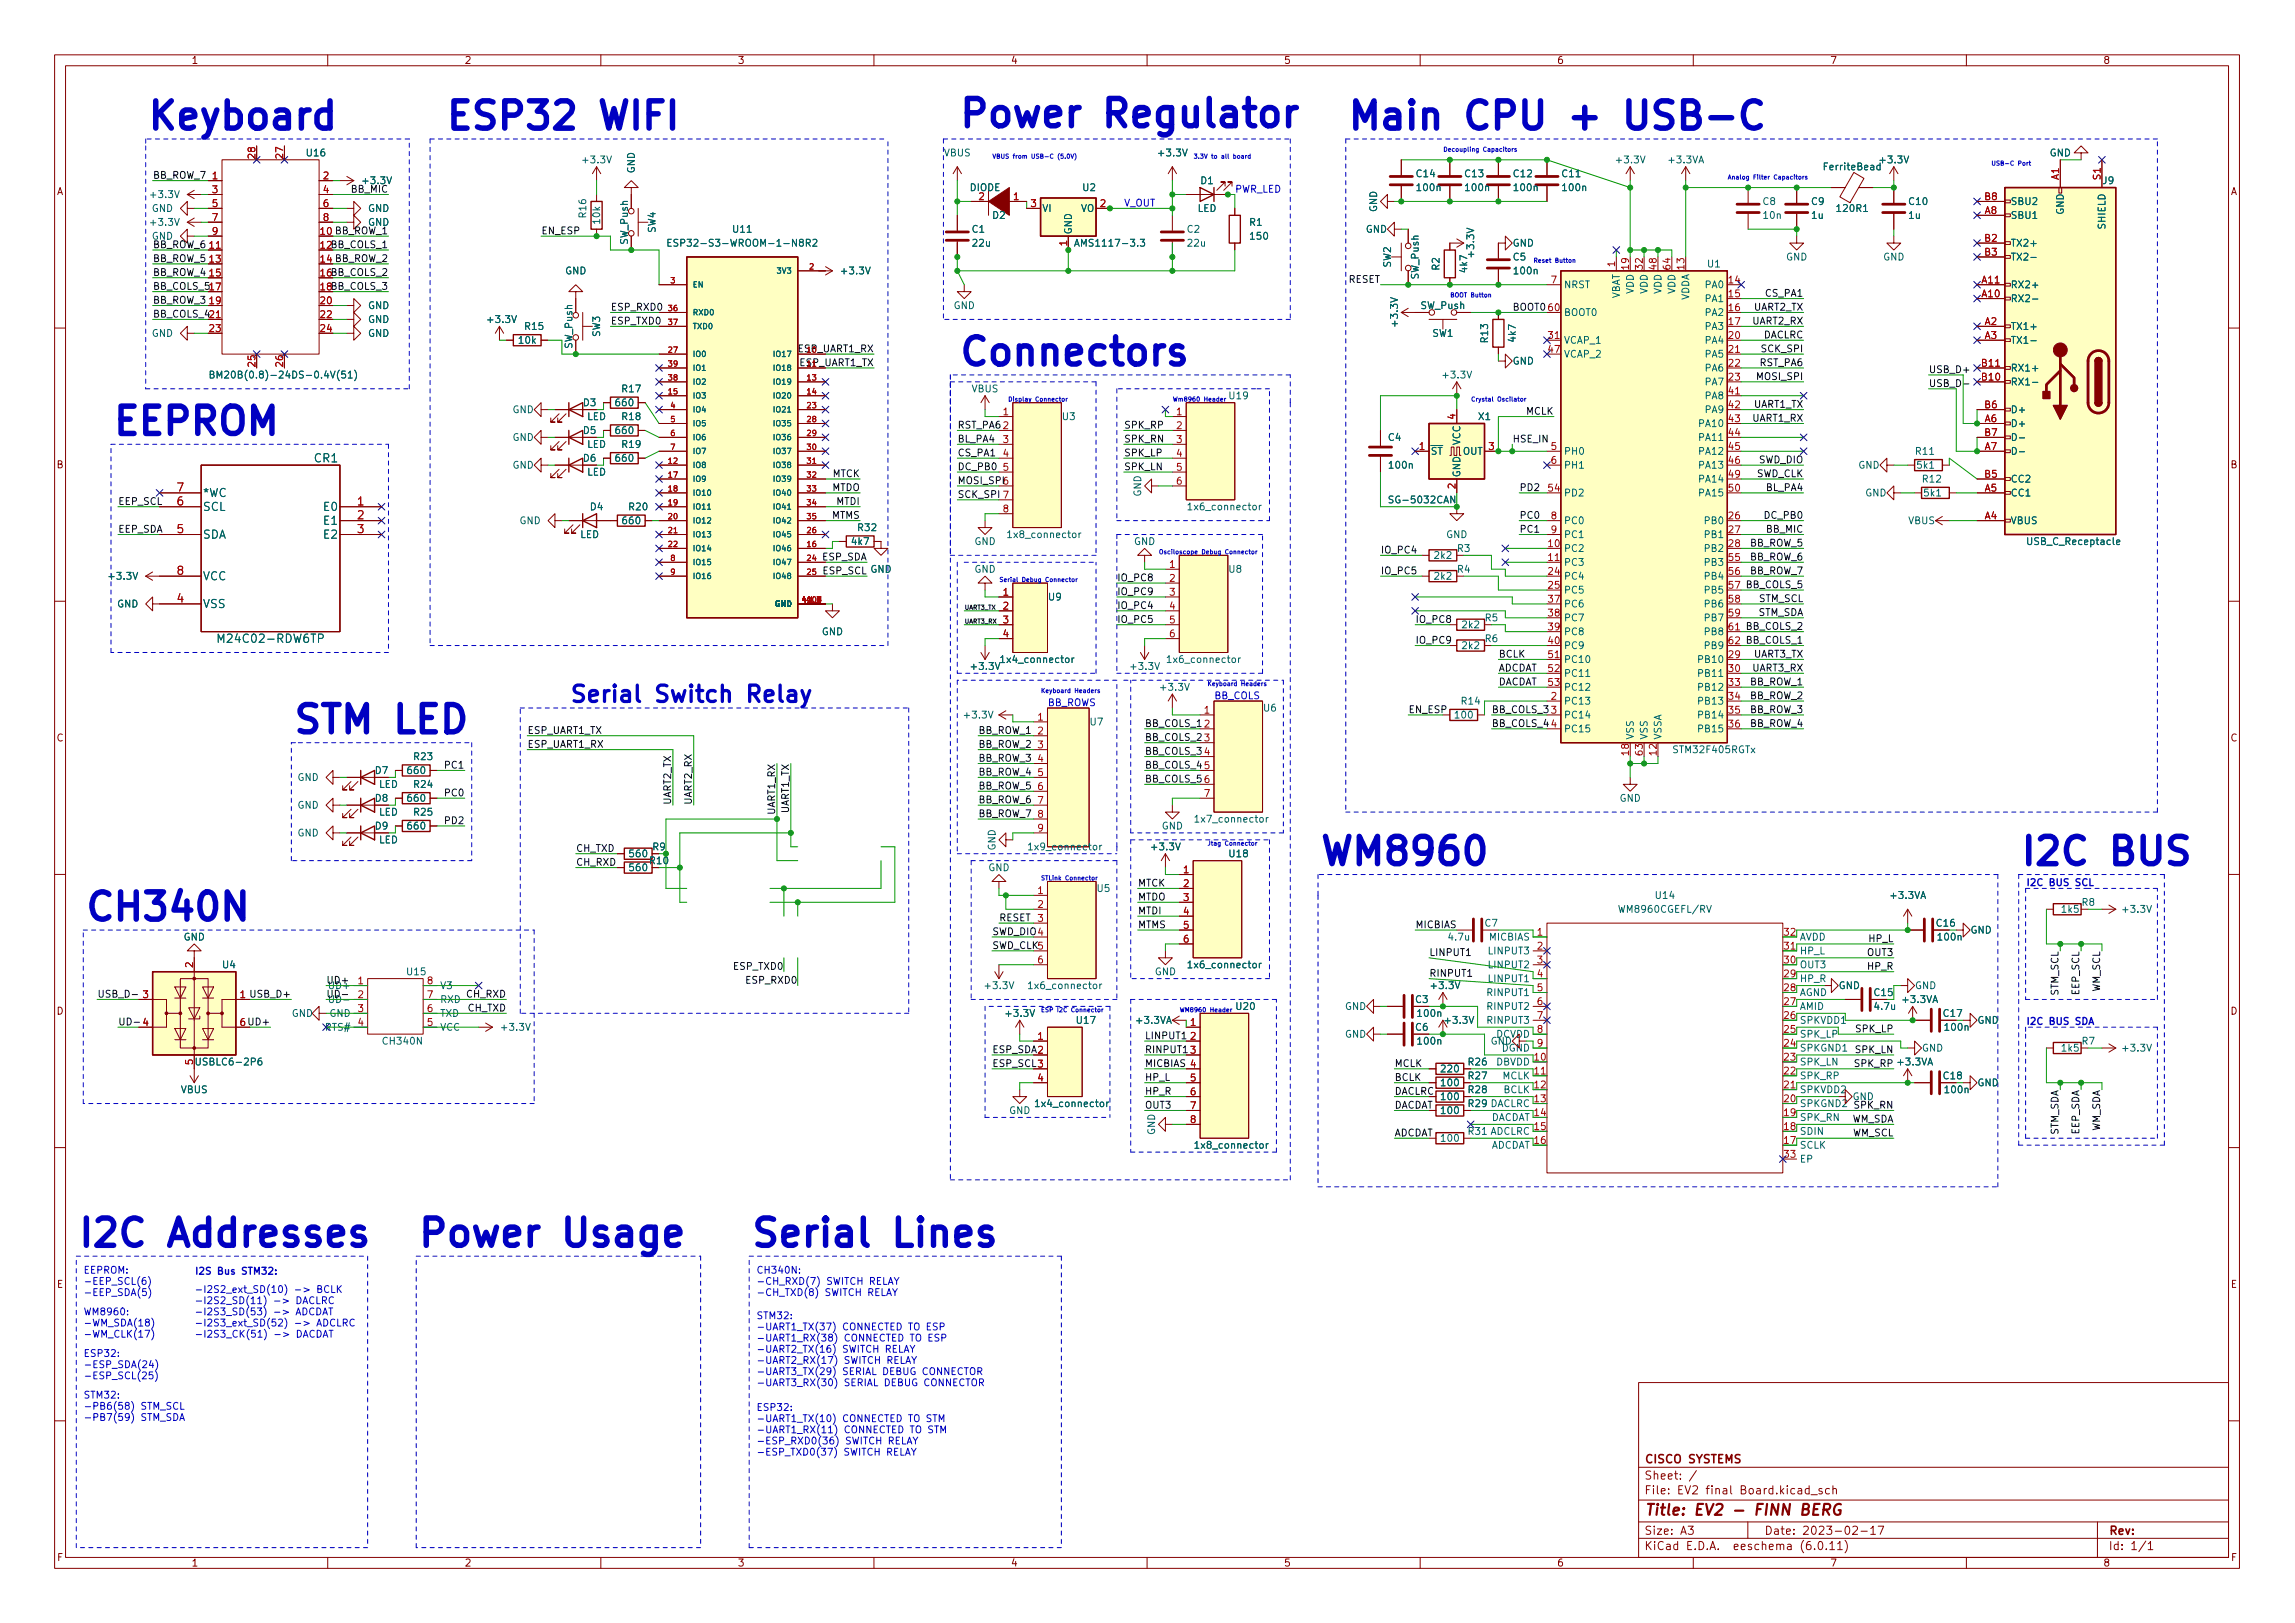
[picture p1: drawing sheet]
<svg xmlns="http://www.w3.org/2000/svg" width="420mm" height="297mm" viewBox="0 0 420 297" stroke-linecap="round" stroke-linejoin="round" font-family="sans-serif">
<defs><g id="words">
<g font-size="7" fill="#0000c2">
<text x="26.7" y="23.7">Keyboard</text>
<text x="81.3" y="23.7">ESP32</text>
<text x="109.9" y="23.7">WIFI</text>
<text x="175.3" y="23.3">Power</text>
<text x="202.2" y="23.3">Regulator</text>
<text x="246.4" y="23.7">Main</text>
<text x="268.3" y="23.7">CPU</text>
<text x="288.4" y="23.7">+</text>
<text x="299.4" y="23.7">USB-C</text>
<text x="175.3" y="66.9">Connectors</text>
<text x="20.3" y="79.6">EEPROM</text>
<text x="53.3" y="134.2">STM LED</text>
<text x="241.3" y="158.3">WM8960</text>
<text x="369.6" y="158.3">I2C</text>
<text x="386.5" y="158.3">BUS</text>
<text x="15.2" y="168.5">CH340N</text>
<text x="14" y="228.2">I2C</text>
<text x="30.9" y="228.2">Addresses</text>
<text x="76.2" y="228.2">Power</text>
<text x="103.2" y="228.2">Usage</text>
<text x="137.2" y="228.2">Serial</text>
<text x="163.6" y="228.2">Lines</text>
</g>
<g font-size="4.2" fill="#0000c2">
<text x="104.1" y="128.5">Serial</text>
<text x="120" y="128.5">Switch</text>
<text x="137.3" y="128.5">Relay</text>
</g>
<g font-size="2.8" fill="#840000">
<text x="301" y="277.9">Title:</text>
<text x="310.2" y="277.9">EV2</text>
<text x="317.6" y="277.9">-</text>
<text x="322" y="277.9">FINN</text>
<text x="330.8" y="277.9">BERG</text>
</g>
<g font-size="2.1" fill="#a90000">
<text x="32.2" y="90">7</text>
<text x="32.2" y="92.5">6</text>
<text x="65.3" y="92.5">1</text>
<text x="65.3" y="95">2</text>
<text x="32.2" y="97.6">5</text>
<text x="65.3" y="97.6">3</text>
<text x="32.2" y="105.2">8</text>
<text x="32.2" y="110.3">4</text>
</g>
<g font-size="2.1" fill="#006464">
<text x="57.4" y="85.1">CR1</text>
<text x="37.1" y="94">SCL</text>
<text x="37.1" y="91.4">*WC</text>
<text x="59" y="94">E0</text>
<text x="37.1" y="99">SDA</text>
<text x="59" y="96.5">E1</text>
<text x="59" y="99">E2</text>
<text x="37.1" y="106.7">VCC</text>
<text x="37.1" y="111.7">VSS</text>
<text x="39.5" y="118.1">M24C02-RDW6TP</text>
</g>
<g font-size="2.1" fill="#840000">
<text x="301" y="268.2">CISCO</text>
<text x="309.1" y="268.2">SYSTEMS</text>
<text x="301" y="273.9">File:</text>
<text x="301" y="271.2">Sheet:</text>
<text x="307.4" y="273.9">EV2</text>
<text x="313" y="273.9">final</text>
<text x="319.7" y="273.9">Board.kicad_sch</text>
<text x="301" y="281.3">Size:</text>
<text x="307.6" y="281.3">A3</text>
<text x="323" y="281.3">Date:</text>
<text x="330" y="281.3">2023-02-17</text>
<text x="386" y="281.3">Rev:</text>
<text x="301" y="284.1">KiCad</text>
<text x="308.7" y="284.1">E.D.A.</text>
<text x="317.6" y="284.1">eeschema</text>
<text x="330" y="284.1">(6.0.11)</text>
<text x="386" y="284.1">Id:</text>
<text x="390.1" y="284.1">1/1</text>
</g>
<g font-size="1.8" fill="#840000">
<text x="35" y="12.1">1</text>
<text x="85" y="12.1">2</text>
<text x="135" y="12.1">3</text>
<text x="185" y="12.1">4</text>
<text x="235" y="12.1">5</text>
<text x="285" y="12.1">6</text>
<text x="335" y="12.1">7</text>
<text x="385" y="12.1">8</text>
<text x="10.4" y="36.1">A</text>
<text x="408.4" y="36.1">A</text>
<text x="58.4" y="43">10 BB_ROW_1</text>
<text x="58.4" y="45.5">12BB_COLS_1</text>
<text x="58.4" y="48">14 BB_ROW_2</text>
<text x="58.4" y="50.6">16BB_COLS_2</text>
<text x="58.4" y="53.1">18BB_COLS_3</text>
<text x="106.6" y="74.7">D3</text>
<text x="106.6" y="79.8">D5</text>
<text x="10.3" y="86.1">B</text>
<text x="106.6" y="84.9">D6</text>
<text x="408.3" y="86.1">B</text>
<text x="10.3" y="136.1">C</text>
<text x="408.3" y="136.1">C</text>
<text x="68.5" y="142">D7</text>
<text x="68.5" y="147.1">D8</text>
<text x="68.5" y="152.2">D9</text>
<text x="119.3" y="156">R9</text>
<text x="118.7" y="158.5">R10</text>
<text x="354.3" y="170">C16</text>
<text x="259" y="183.9">C3</text>
<text x="342.9" y="182.7">C15</text>
<text x="10.3" y="186.1">D</text>
<text x="259" y="189">C6</text>
<text x="355.6" y="186.5">C17</text>
<text x="408.3" y="186.1">D</text>
<text x="355.6" y="197.9">C18</text>
<text x="255.3" y="200.3">DACLRC</text>
<text x="255.3" y="202.9">DACDAT</text>
<text x="10.3" y="236.1">E</text>
<text x="408.3" y="236.1">E</text>
<text x="10.4" y="286.1">F</text>
<text x="35" y="287.1">1</text>
<text x="85" y="287.1">2</text>
<text x="135" y="287.1">3</text>
<text x="185" y="287.1">4</text>
<text x="235" y="287.1">5</text>
<text x="285" y="287.1">6</text>
<text x="335" y="287.1">7</text>
<text x="385" y="287.1">8</text>
<text x="408.4" y="286.1">F</text>
</g>
<g font-size="1.8" fill="#a90000">
<text x="46.7" y="29.3" transform="rotate(-90 46.7 29.3)">28</text>
<text x="51.8" y="29.3" transform="rotate(-90 51.8 29.3)">27</text>
<text x="38.7" y="32.8">1</text>
<text x="38.7" y="35.3">3</text>
<text x="59" y="32.8">2</text>
<text x="59" y="35.3">4</text>
<text x="376.9" y="33" transform="rotate(-90 376.9 33)">A1</text>
<text x="384.6" y="33.1" transform="rotate(-90 384.6 33.1)">S1</text>
<text x="38.7" y="37.9">5</text>
<text x="38.7" y="40.4">7</text>
<text x="59" y="37.9">6</text>
<text x="59" y="40.4">8</text>
<text x="179" y="36.6">2</text>
<text x="185.4" y="36.6">1</text>
<text x="188.5" y="37.9">3</text>
<text x="201.2" y="37.9">2</text>
<text x="363.2" y="36.6">B8</text>
<text x="363.3" y="39.2">A8</text>
<text x="38.1" y="45.5">11</text>
<text x="38.7" y="43">9</text>
<text x="58.4" y="43">10</text>
<text x="58.4" y="45.5">12</text>
<text x="195.3" y="45.2" transform="rotate(-90 195.3 45.2)">1</text>
<text x="363.2" y="44.2">B2</text>
<text x="363.2" y="46.8">B3</text>
<text x="38.1" y="48">13</text>
<text x="38.1" y="50.6">15</text>
<text x="38.1" y="53.1">17</text>
<text x="58.4" y="48">14</text>
<text x="58.4" y="50.6">16</text>
<text x="58.4" y="53.1">18</text>
<text x="283.8" y="51.9">7</text>
<text x="295.7" y="49" transform="rotate(-90 295.7 49)">1</text>
<text x="298.2" y="49.6" transform="rotate(-90 298.2 49.6)">19</text>
<text x="300.7" y="49.6" transform="rotate(-90 300.7 49.6)">32</text>
<text x="303.3" y="49.6" transform="rotate(-90 303.3 49.6)">48</text>
<text x="305.8" y="49.6" transform="rotate(-90 305.8 49.6)">64</text>
<text x="308.4" y="49.6" transform="rotate(-90 308.4 49.6)">13</text>
<text x="316.2" y="51.9">14</text>
<text x="362.7" y="51.9">A11</text>
<text x="38.1" y="55.7">19</text>
<text x="38.1" y="58.2">21</text>
<text x="58.4" y="55.7">20</text>
<text x="58.4" y="58.2">22</text>
<text x="283.2" y="56.9">60</text>
<text x="316.2" y="54.4">15</text>
<text x="316.2" y="56.9">16</text>
<text x="316.2" y="59.5">17</text>
<text x="362.7" y="54.4">A10</text>
<text x="363.3" y="59.5">A2</text>
<text x="38.1" y="60.7">23</text>
<text x="58.4" y="60.7">24</text>
<text x="283.2" y="62">31</text>
<text x="283.2" y="64.6">47</text>
<text x="316.2" y="62">20</text>
<text x="316.2" y="64.6">21</text>
<text x="363.3" y="62">A3</text>
<text x="46.7" y="67.4" transform="rotate(-90 46.7 67.4)">25</text>
<text x="51.8" y="67.4" transform="rotate(-90 51.8 67.4)">26</text>
<text x="146.3" y="67">ESP_UART1_TX</text>
<text x="316.2" y="67.1">22</text>
<text x="316.2" y="69.6">23</text>
<text x="362.6" y="69.6">B10</text>
<text x="362.6" y="67.1">B11</text>
<text x="183.5" y="76">1</text>
<text x="215.2" y="76">1</text>
<text x="266.4" y="76.9" transform="rotate(-90 266.4 76.9)">4</text>
<text x="316.2" y="72.2">41</text>
<text x="316.2" y="74.7">42</text>
<text x="316.2" y="77.3">43</text>
<text x="363.2" y="74.7">B6</text>
<text x="363.3" y="77.3">A6</text>
<text x="183.5" y="78.5">2</text>
<text x="183.5" y="81.1">3</text>
<text x="183.5" y="83.6">4</text>
<text x="215.2" y="78.5">2</text>
<text x="215.2" y="81.1">3</text>
<text x="215.2" y="83.6">4</text>
<text x="259.7" y="82.3">1</text>
<text x="272.4" y="82.3">3</text>
<text x="283.8" y="82.3">5</text>
<text x="316.2" y="79.8">44</text>
<text x="316.2" y="82.3">45</text>
<text x="363.2" y="79.8">B7</text>
<text x="363.3" y="82.3">A7</text>
<text x="183.5" y="86.1">5</text>
<text x="215.2" y="86.1">5</text>
<text x="215.2" y="88.7">6</text>
<text x="266.4" y="89.6" transform="rotate(-90 266.4 89.6)">2</text>
<text x="283.2" y="90">54</text>
<text x="283.8" y="84.9">6</text>
<text x="316.2" y="84.9">46</text>
<text x="316.2" y="87.4">49</text>
<text x="316.2" y="90">50</text>
<text x="363.2" y="87.4">B5</text>
<text x="363.3" y="90">A5</text>
<text x="183.5" y="93.8">8</text>
<text x="283.8" y="95">8</text>
<text x="316.2" y="95">26</text>
<text x="363.3" y="95">A4</text>
<text x="283.2" y="100.1">10</text>
<text x="283.8" y="97.6">9</text>
<text x="316.2" y="97.6">27</text>
<text x="316.2" y="100.1">28</text>
<text x="213.9" y="103.9">1</text>
<text x="213.9" y="106.5">2</text>
<text x="283.2" y="102.7">11</text>
<text x="283.2" y="105.2">24</text>
<text x="283.2" y="107.7">25</text>
<text x="316.2" y="102.7">55</text>
<text x="316.2" y="105.2">56</text>
<text x="316.2" y="107.7">57</text>
<text x="183.5" y="109">1</text>
<text x="183.5" y="111.5">2</text>
<text x="213.9" y="109">3</text>
<text x="213.9" y="111.5">4</text>
<text x="283.2" y="110.3">37</text>
<text x="283.2" y="112.8">38</text>
<text x="316.2" y="110.3">58</text>
<text x="316.2" y="112.8">59</text>
<text x="183.5" y="114.1">3</text>
<text x="183.5" y="116.6">4</text>
<text x="213.9" y="114.1">5</text>
<text x="213.9" y="116.6">6</text>
<text x="283.2" y="115.4">39</text>
<text x="283.2" y="117.9">40</text>
<text x="316.2" y="115.4">61</text>
<text x="316.2" y="117.9">62</text>
<text x="283.2" y="120.4">51</text>
<text x="283.2" y="123">52</text>
<text x="283.2" y="125.5">53</text>
<text x="316.2" y="120.4">29</text>
<text x="316.2" y="123">30</text>
<text x="316.2" y="125.5">33</text>
<text x="189.8" y="131.9">1</text>
<text x="220.3" y="130.6">1</text>
<text x="283.8" y="128.1">2</text>
<text x="283.8" y="130.6">3</text>
<text x="316.2" y="128.1">34</text>
<text x="316.2" y="130.6">35</text>
<text x="189.8" y="134.4">2</text>
<text x="189.8" y="136.9">3</text>
<text x="220.3" y="133.1">2</text>
<text x="220.3" y="135.7">3</text>
<text x="316.2" y="133.1">36</text>
<text x="189.8" y="139.5">4</text>
<text x="189.8" y="142">5</text>
<text x="220.3" y="138.2">4</text>
<text x="220.3" y="143.3">6</text>
<text x="298.2" y="138.5" transform="rotate(-90 298.2 138.5)">18</text>
<text x="300.7" y="138.5" transform="rotate(-90 300.7 138.5)">63</text>
<text x="303.3" y="138.5" transform="rotate(-90 303.3 138.5)">12</text>
<text x="189.8" y="144.6">6</text>
<text x="189.8" y="147.1">7</text>
<text x="189.8" y="149.6">8</text>
<text x="220.3" y="145.8">7</text>
<text x="189.8" y="152.2">9</text>
<text x="216.5" y="159.8">1</text>
<text x="189.8" y="163.6">1</text>
<text x="189.8" y="166.2">2</text>
<text x="216.5" y="162.3">2</text>
<text x="216.5" y="164.9">3</text>
<text x="216.5" y="167.4">4</text>
<text x="216.5" y="170">5</text>
<text x="216.5" y="172.5">6</text>
<text x="281.3" y="171.2">1</text>
<text x="281.3" y="173.8">2</text>
<text x="326.4" y="173.8">31</text>
<text x="326.4" y="171.2">32</text>
<text x="35.3" y="177.2" transform="rotate(-90 35.3 177.2)">2</text>
<text x="189.8" y="176.3">6</text>
<text x="281.3" y="176.3">3</text>
<text x="281.3" y="178.9">4</text>
<text x="326.4" y="178.9">29</text>
<text x="326.4" y="176.3">30</text>
<text x="26" y="182.7">3</text>
<text x="43.8" y="182.7">1</text>
<text x="65.4" y="180.1">1</text>
<text x="65.4" y="182.7">2</text>
<text x="65.4" y="185.2">3</text>
<text x="78.1" y="185.2">6</text>
<text x="78.1" y="182.7">7</text>
<text x="78.1" y="180.1">8</text>
<text x="281.3" y="181.4">5</text>
<text x="281.3" y="183.9">6</text>
<text x="326.4" y="183.9">27</text>
<text x="326.4" y="181.4">28</text>
<text x="26" y="187.7">4</text>
<text x="43.8" y="187.7">6</text>
<text x="65.4" y="187.7">4</text>
<text x="78.1" y="187.7">5</text>
<text x="189.8" y="190.3">1</text>
<text x="217.8" y="187.7">1</text>
<text x="217.8" y="190.3">2</text>
<text x="281.3" y="186.5">7</text>
<text x="281.3" y="189">8</text>
<text x="281.3" y="191.6">9</text>
<text x="326.4" y="191.6">24</text>
<text x="326.4" y="189">25</text>
<text x="326.4" y="186.5">26</text>
<text x="35.3" y="195" transform="rotate(-90 35.3 195)">5</text>
<text x="189.8" y="197.9">4</text>
<text x="189.8" y="192.8">2</text>
<text x="189.8" y="195.4">3</text>
<text x="217.8" y="192.8">3</text>
<text x="217.8" y="197.9">5</text>
<text x="217.8" y="195.4">4</text>
<text x="326.4" y="196.6">22</text>
<text x="326.4" y="194.1">23</text>
<text x="217.8" y="200.4">6</text>
<text x="217.8" y="203">7</text>
<text x="326.4" y="201.7">20</text>
<text x="326.4" y="199.2">21</text>
<text x="217.8" y="205.5">8</text>
<text x="326.4" y="209.3">17</text>
<text x="326.4" y="206.8">18</text>
<text x="326.4" y="204.3">19</text>
<text x="326.4" y="211.9">33</text>
</g>
<g font-size="1.8" fill="#006464">
<text x="55.9" y="29">U16</text>
<text x="172.7" y="29">VBUS</text>
<text x="211.7" y="29">+3.3V</text>
<text x="375.2" y="29">GND</text>
<text x="66" y="34.1">+3.3V</text>
<text x="106.3" y="30.3">+3.3V</text>
<text x="116.6" y="31.8" transform="rotate(-90 116.6 31.8)">GND</text>
<text x="177.5" y="35.3">DIODE</text>
<text x="198" y="35.3">U2</text>
<text x="219.7" y="34.1">D1</text>
<text x="259.1" y="32.8">C14</text>
<text x="259.1" y="35.3">100n</text>
<text x="268" y="32.8">C13</text>
<text x="268" y="35.3">100n</text>
<text x="276.9" y="32.8">C12</text>
<text x="276.9" y="35.3">100n</text>
<text x="285.8" y="32.8">C11</text>
<text x="285.8" y="35.3">100n</text>
<text x="295.5" y="30.3">+3.3V</text>
<text x="305.1" y="30.3">+3.3VA</text>
<text x="333.6" y="31.5">FerriteBead</text>
<text x="343.8" y="30.3">+3.3V</text>
<text x="384.8" y="34.1">J9</text>
<text x="27.2" y="36.6">+3.3V</text>
<text x="27.2" y="41.7">+3.3V</text>
<text x="27.7" y="39.2">GND</text>
<text x="67.3" y="39.2">GND</text>
<text x="67.3" y="41.7">GND</text>
<text x="107.7" y="40.1" transform="rotate(-90 107.7 40.1)">R16</text>
<text x="110.2" y="41.2" transform="rotate(-90 110.2 41.2)">10k</text>
<text x="181.6" y="40.4">D2</text>
<text x="190.8" y="39.2">VI</text>
<text x="197.8" y="39.2">VO</text>
<text x="219.2" y="39.2">LED</text>
<text x="228.6" y="41.7">R1</text>
<text x="252.5" y="38.9" transform="rotate(-90 252.5 38.9)">GND</text>
<text x="322.6" y="37.9">C8</text>
<text x="322.6" y="40.4">10n</text>
<text x="331.5" y="37.9">C9</text>
<text x="331.5" y="40.4">1u</text>
<text x="336" y="39.2">120R1</text>
<text x="349.3" y="37.9">C10</text>
<text x="349.3" y="40.4">1u</text>
<text x="368" y="40.4">SBU1</text>
<text x="368" y="37.9">SBU2</text>
<text x="378.2" y="39.4" transform="rotate(-90 378.2 39.4)">GND</text>
<text x="27.7" y="44.2">GND</text>
<text x="115.3" y="44.9" transform="rotate(-90 115.3 44.9)">SW_Push</text>
<text x="120.4" y="42.7" transform="rotate(-90 120.4 42.7)">SW4</text>
<text x="121.9" y="45.5">ESP32-S3-WROOM-1-N8R2</text>
<text x="133.9" y="43">U11</text>
<text x="177.8" y="43">C1</text>
<text x="177.8" y="45.5">22u</text>
<text x="196.5" y="45.5">AMS1117-3.3</text>
<text x="196.6" y="43" transform="rotate(-90 196.6 43)">GND</text>
<text x="217.2" y="43">C2</text>
<text x="217.2" y="45.5">22u</text>
<text x="228.6" y="44.2">150</text>
<text x="250" y="43">GND</text>
<text x="270.3" y="47.4" transform="rotate(-90 270.3 47.4)">+3.3V</text>
<text x="276.9" y="45.5">GND</text>
<text x="368" y="45.5">TX2+</text>
<text x="385.8" y="42.1" transform="rotate(-90 385.8 42.1)">SHIELD</text>
<text x="103.4" y="50.6">GND</text>
<text x="153.7" y="50.6">+3.3V</text>
<text x="255" y="49" transform="rotate(-90 255 49)">SW2</text>
<text x="260.1" y="51.2" transform="rotate(-90 260.1 51.2)">SW_Push</text>
<text x="263.9" y="49.6" transform="rotate(-90 263.9 49.6)">R2</text>
<text x="269" y="50.1" transform="rotate(-90 269 50.1)">4k7</text>
<text x="276.9" y="48">C5</text>
<text x="276.9" y="50.6">100n</text>
<text x="286.3" y="53.1">NRST</text>
<text x="299.5" y="53.9" transform="rotate(-90 299.5 53.9)">VDD</text>
<text x="302" y="53.9" transform="rotate(-90 302 53.9)">VDD</text>
<text x="304.6" y="53.9" transform="rotate(-90 304.6 53.9)">VDD</text>
<text x="307.1" y="53.9" transform="rotate(-90 307.1 53.9)">VDD</text>
<text x="312" y="53.1">PA0</text>
<text x="312.4" y="49.3">U1</text>
<text x="326.9" y="48">GND</text>
<text x="344.7" y="48">GND</text>
<text x="368" y="53.1">RX2+</text>
<text x="368" y="48">TX2-</text>
<text x="67.3" y="56.9">GND</text>
<text x="67.3" y="59.5">GND</text>
<text x="88.9" y="59.5">+3.3V</text>
<text x="174.5" y="56.9">GND</text>
<text x="260" y="56.9">SW_Push</text>
<text x="286.3" y="58.2">BOOT0</text>
<text x="296.9" y="54.6" transform="rotate(-90 296.9 54.6)">VBAT</text>
<text x="309.6" y="54.9" transform="rotate(-90 309.6 54.9)">VDDA</text>
<text x="312" y="55.7">PA1</text>
<text x="312" y="58.2">PA2</text>
<text x="368" y="55.7">RX2-</text>
<text x="27.7" y="62">GND</text>
<text x="67.3" y="62">GND</text>
<text x="94.7" y="63.3">10k</text>
<text x="95.9" y="60.7">R15</text>
<text x="105.2" y="63.9" transform="rotate(-90 105.2 63.9)">SW_Push</text>
<text x="110.2" y="61.7" transform="rotate(-90 110.2 61.7)">SW3</text>
<text x="256.3" y="60.1" transform="rotate(-90 256.3 60.1)">+3.3V</text>
<text x="262.1" y="62">SW1</text>
<text x="272.8" y="62.9" transform="rotate(-90 272.8 62.9)">R13</text>
<text x="277.9" y="62.8" transform="rotate(-90 277.9 62.8)">4k7</text>
<text x="286.3" y="63.3">VCAP_1</text>
<text x="286.3" y="65.8">VCAP_2</text>
<text x="312" y="60.7">PA3</text>
<text x="312" y="63.3">PA4</text>
<text x="312" y="65.8">PA5</text>
<text x="368" y="60.7">TX1+</text>
<text x="368" y="63.3">TX1-</text>
<text x="38.1" y="69.6">BM20B(0.8)-24DS-0.4V(51)</text>
<text x="263.8" y="69.6">+3.3V</text>
<text x="276.9" y="67.1">GND</text>
<text x="312" y="68.4">PA6</text>
<text x="312" y="70.9">PA7</text>
<text x="368" y="70.9">RX1-</text>
<text x="368" y="68.4">RX1+</text>
<text x="93.8" y="76">GND</text>
<text x="107.4" y="77.3">LED</text>
<text x="112.4" y="74.7">660</text>
<text x="113.6" y="72.2">R17</text>
<text x="113.6" y="77.3">R18</text>
<text x="177.8" y="72.2">VBUS</text>
<text x="194.3" y="77.3">U3</text>
<text x="224.8" y="73.4">U19</text>
<text x="270.5" y="77.3">X1</text>
<text x="312" y="73.4">PA8</text>
<text x="312" y="76">PA9</text>
<text x="368" y="76">D+</text>
<text x="93.8" y="81.1">GND</text>
<text x="107.4" y="82.3">LED</text>
<text x="112.4" y="79.8">660</text>
<text x="113.6" y="82.3">R19</text>
<text x="254" y="81.1">C4</text>
<text x="261.9" y="83.6">~{ST}</text>
<text x="267.7" y="81.5" transform="rotate(-90 267.7 81.5)">VCC</text>
<text x="267.7" y="83.6">OUT</text>
<text x="286.3" y="83.6">PH0</text>
<text x="310.8" y="78.5">PA10</text>
<text x="310.8" y="81.1">PA11</text>
<text x="310.8" y="83.6">PA12</text>
<text x="350.5" y="83.6">R11</text>
<text x="368" y="78.5">D+</text>
<text x="368" y="83.6">D-</text>
<text x="368" y="81.1">D-</text>
<text x="93.8" y="86.1">GND</text>
<text x="107.4" y="87.4">LED</text>
<text x="112.4" y="84.9">660</text>
<text x="254" y="86.1">100n</text>
<text x="267.7" y="87.4" transform="rotate(-90 267.7 87.4)">GND</text>
<text x="286.3" y="86.1">PH1</text>
<text x="310.8" y="86.1">PA13</text>
<text x="310.8" y="88.7">PA14</text>
<text x="340.1" y="86.1">GND</text>
<text x="350.7" y="86.1">5k1</text>
<text x="351.8" y="88.7">R12</text>
<text x="368" y="88.7">CC2</text>
<text x="107.9" y="93.8">D4</text>
<text x="114.9" y="93.8">R20</text>
<text x="209.3" y="90.9" transform="rotate(-90 209.3 90.9)">GND</text>
<text x="217.2" y="93.8">1x6_connector</text>
<text x="254" y="92.5">SG-5032CAN</text>
<text x="286.3" y="91.2">PD2</text>
<text x="310.8" y="91.2">PA15</text>
<text x="341.4" y="91.2">GND</text>
<text x="352" y="91.2">5k1</text>
<text x="368" y="91.2">CC1</text>
<text x="95" y="96.3">GND</text>
<text x="106.2" y="98.8">LED</text>
<text x="113.7" y="96.3">660</text>
<text x="155.7" y="100.1">4k7</text>
<text x="156.8" y="97.6">R32</text>
<text x="178.3" y="100.1">GND</text>
<text x="184.2" y="98.8">1x8_connector</text>
<text x="207.5" y="100.1">GND</text>
<text x="264.7" y="98.8">GND</text>
<text x="266.7" y="101.4">R3</text>
<text x="286.3" y="101.4">PC2</text>
<text x="286.3" y="96.3">PC0</text>
<text x="286.3" y="98.8">PC1</text>
<text x="311.8" y="96.3">PB0</text>
<text x="311.8" y="98.8">PB1</text>
<text x="311.8" y="101.4">PB2</text>
<text x="349.3" y="96.3">VBUS</text>
<text x="368" y="96.3">VBUS</text>
<text x="370.8" y="100.1">USB_C_Receptacle</text>
<text x="19.6" y="106.5">+3.3V</text>
<text x="159.3" y="105.2">GND</text>
<text x="178.3" y="105.2">GND</text>
<text x="224.8" y="105.2">U8</text>
<text x="262.4" y="102.7">2k2</text>
<text x="262.4" y="106.5">2k2</text>
<text x="266.7" y="105.2">R4</text>
<text x="286.3" y="103.9">PC3</text>
<text x="286.3" y="106.5">PC4</text>
<text x="311.8" y="103.9">PB3</text>
<text x="311.8" y="106.5">PB4</text>
<text x="21.4" y="111.5">GND</text>
<text x="191.8" y="110.3">U9</text>
<text x="286.3" y="109">PC5</text>
<text x="286.3" y="111.5">PC6</text>
<text x="311.8" y="109">PB5</text>
<text x="311.8" y="111.5">PB6</text>
<text x="150.4" y="116.6">GND</text>
<text x="267.4" y="115.4">2k2</text>
<text x="267.4" y="119.2">2k2</text>
<text x="271.7" y="114.1">R5</text>
<text x="271.7" y="117.9">R6</text>
<text x="286.3" y="114.1">PC7</text>
<text x="286.3" y="116.6">PC8</text>
<text x="286.3" y="119.2">PC9</text>
<text x="311.8" y="114.1">PB7</text>
<text x="311.8" y="116.6">PB8</text>
<text x="311.8" y="119.2">PB9</text>
<text x="177.4" y="123">+3.3V</text>
<text x="182.9" y="121.7">1x4_connector</text>
<text x="206.6" y="123">+3.3V</text>
<text x="213.4" y="121.7">1x6_connector</text>
<text x="286.3" y="121.7">PC10</text>
<text x="286.3" y="124.2">PC11</text>
<text x="310.6" y="121.7">PB10</text>
<text x="310.6" y="124.2">PB11</text>
<text x="176.2" y="131.9">+3.3V</text>
<text x="212.1" y="126.8">+3.3V</text>
<text x="231.1" y="130.6">U6</text>
<text x="266.1" y="131.9">100</text>
<text x="267.3" y="129.3">R14</text>
<text x="286.3" y="129.3">PC13</text>
<text x="286.3" y="131.9">PC14</text>
<text x="286.3" y="126.8">PC12</text>
<text x="310.6" y="126.8">PB12</text>
<text x="310.6" y="129.3">PB13</text>
<text x="310.6" y="131.9">PB14</text>
<text x="199.4" y="133.1">U7</text>
<text x="286.3" y="134.4">PC15</text>
<text x="299.5" y="135.4" transform="rotate(-90 299.5 135.4)">VSS</text>
<text x="302" y="135.4" transform="rotate(-90 302 135.4)">VSS</text>
<text x="304.6" y="135.4" transform="rotate(-90 304.6 135.4)">VSSA</text>
<text x="310.6" y="134.4">PB15</text>
<text x="54.4" y="143.3">GND</text>
<text x="74.3" y="142">660</text>
<text x="75.5" y="139.5">R23</text>
<text x="306.1" y="138.2">STM32F405RGTx</text>
<text x="54.4" y="148.4">GND</text>
<text x="69.3" y="144.6">LED</text>
<text x="69.3" y="149.6">LED</text>
<text x="74.3" y="147.1">660</text>
<text x="75.5" y="144.6">R24</text>
<text x="75.5" y="149.6">R25</text>
<text x="296.4" y="147.1">GND</text>
<text x="54.4" y="153.5">GND</text>
<text x="69.3" y="154.7">LED</text>
<text x="74.3" y="152.2">660</text>
<text x="182.6" y="155.7" transform="rotate(-90 182.6 155.7)">GND</text>
<text x="188" y="156">1x9_connector</text>
<text x="210.4" y="156">+3.3V</text>
<text x="212.6" y="152.2">GND</text>
<text x="218.4" y="150.9">1x7_connector</text>
<text x="114.9" y="157.3">560</text>
<text x="114.9" y="159.8">560</text>
<text x="180.9" y="159.8">GND</text>
<text x="224.8" y="157.3">U18</text>
<text x="200.7" y="163.6">U5</text>
<text x="296.1" y="167.4">WM8960CGEFL/RV</text>
<text x="302.8" y="164.9">U14</text>
<text x="345.8" y="164.9">+3.3VA</text>
<text x="377.2" y="167.4">1k5</text>
<text x="381" y="166.2">R8</text>
<text x="388.2" y="167.4">+3.3V</text>
<text x="33.5" y="172.5">GND</text>
<text x="264.9" y="172.5">4.7u</text>
<text x="271.7" y="170">C7</text>
<text x="272.5" y="172.5">MICBIAS</text>
<text x="329.4" y="172.5">AVDD</text>
<text x="354.5" y="172.5">100n</text>
<text x="360.7" y="171.2">GND</text>
<text x="40.6" y="177.6">U4</text>
<text x="74.2" y="178.9">U15</text>
<text x="211.3" y="178.9">GND</text>
<text x="217.2" y="177.6">1x6_connector</text>
<text x="272.3" y="175">LINPUT3</text>
<text x="272.3" y="177.6">LINPUT2</text>
<text x="329.4" y="177.6">OUT3</text>
<text x="329.4" y="175">HP_L</text>
<text x="59.9" y="183.9">UD-</text>
<text x="80.5" y="183.9">RXD</text>
<text x="80.5" y="181.4">V3</text>
<text x="180" y="181.4">+3.3V</text>
<text x="188" y="181.4">1x6_connector</text>
<text x="226.1" y="185.2">U20</text>
<text x="246.2" y="185.2">GND</text>
<text x="261.6" y="181.4">+3.3V</text>
<text x="272" y="182.7">RINPUT1</text>
<text x="272" y="185.2">RINPUT2</text>
<text x="272.3" y="180.1">LINPUT1</text>
<text x="329.4" y="185.2">AMID</text>
<text x="329.4" y="182.7">AGND</text>
<text x="329.4" y="180.1">HP_R</text>
<text x="336.6" y="181.4">GND</text>
<text x="342.9" y="185.2">4.7u</text>
<text x="348" y="183.9">+3.3VA</text>
<text x="350.5" y="181.4">GND</text>
<text x="53.3" y="186.5">GND</text>
<text x="60.2" y="186.5">GND</text>
<text x="69.8" y="191.6">CH340N</text>
<text x="80.5" y="189">VCC</text>
<text x="80.5" y="186.5">TXD</text>
<text x="91.4" y="189">+3.3V</text>
<text x="183.8" y="186.5">+3.3V</text>
<text x="196.9" y="187.7">U17</text>
<text x="207.7" y="187.7">+3.3VA</text>
<text x="246.2" y="190.3">GND</text>
<text x="259.2" y="191.6">100n</text>
<text x="259.2" y="186.5">100n</text>
<text x="264.2" y="187.7">+3.3V</text>
<text x="272" y="187.7">RINPUT3</text>
<text x="272.8" y="191.6">GND</text>
<text x="273.8" y="190.3">DCVDD</text>
<text x="329.4" y="190.3">SPK_LP</text>
<text x="329.4" y="187.7">SPKVDD1</text>
<text x="355.7" y="189">100n</text>
<text x="362" y="187.7">GND</text>
<text x="381" y="191.6">R7</text>
<text x="35.5" y="195.4">USBLC6-2P6</text>
<text x="263.5" y="196.6">220</text>
<text x="268.6" y="195.4">R26</text>
<text x="268.6" y="197.9">R27</text>
<text x="273.8" y="195.4">DBVDD</text>
<text x="274.9" y="192.8">DGND</text>
<text x="275" y="197.9">MCLK</text>
<text x="329.4" y="197.9">SPK_RP</text>
<text x="329.4" y="195.4">SPK_LN</text>
<text x="329.4" y="192.8">SPKGND1</text>
<text x="347.1" y="195.4">+3.3VA</text>
<text x="351.8" y="192.8">GND</text>
<text x="377.2" y="192.8">1k5</text>
<text x="388.2" y="192.8">+3.3V</text>
<text x="33" y="200.4">VBUS</text>
<text x="189.2" y="203">1x4_connector</text>
<text x="263.5" y="199.2">100</text>
<text x="263.5" y="201.7">100</text>
<text x="268.6" y="203">R29 DACLRC</text>
<text x="268.6" y="200.4">R28</text>
<text x="268.6" y="203">R29</text>
<text x="275.2" y="200.4">BCLK</text>
<text x="329.4" y="203">SPKGND2</text>
<text x="329.4" y="200.4">SPKVDD2</text>
<text x="355.7" y="200.4">100n</text>
<text x="362" y="199.2">GND</text>
<text x="184.7" y="204.3">GND</text>
<text x="211.8" y="207.8" transform="rotate(-90 211.8 207.8)">GND</text>
<text x="263.5" y="209.3">100</text>
<text x="263.5" y="204.3">100</text>
<text x="268.6" y="208.1">R31 ADCLRC</text>
<text x="273.1" y="205.5">DACDAT</text>
<text x="329.4" y="208.1">SDIN</text>
<text x="329.4" y="205.5">SPK_RN</text>
<text x="218.4" y="210.6">1x8_connector</text>
<text x="273.1" y="210.6">ADCDAT</text>
<text x="329.4" y="210.6">SCLK</text>
<text x="329.4" y="213.1">EP</text>
</g>
<g font-size="1.8" fill="#0f0f0f">
<text x="27.9" y="32.7">BB_ROW_7</text>
<text x="64.1" y="35.2">BB_MIC</text>
<text x="27.9" y="45.4">BB_ROW_6</text>
<text x="27.9" y="47.9">BB_ROW_5</text>
<text x="99.1" y="42.9">EN_ESP</text>
<text x="27.9" y="50.5">BB_ROW_4</text>
<text x="27.9" y="53">BB_COLS_517</text>
<text x="246.8" y="51.8">RESET</text>
<text x="27.9" y="55.6">BB_ROW_3</text>
<text x="27.9" y="58.1">BB_COLS_421</text>
<text x="111.8" y="56.8">ESP_RXD0</text>
<text x="111.8" y="59.4">ESP_TXD0</text>
<text x="276.9" y="56.8">BOOT0</text>
<text x="320.7" y="59.4">UART2_RX</text>
<text x="321" y="56.8">UART2_TX</text>
<text x="323" y="54.3">CS_PA1</text>
<text x="146" y="64.5">ESP_UART1_RX</text>
<text x="322.2" y="64.5">SCK_SPI</text>
<text x="322.9" y="61.9">DACLRC</text>
<text x="321.4" y="69.5">MOSI_SPI</text>
<text x="322.1" y="67">RST_PA6</text>
<text x="353.1" y="68.3">USB_D+</text>
<text x="353.1" y="70.8">USB_D-</text>
<text x="279.3" y="75.9">MCLK</text>
<text x="320.7" y="77.2">UART1_RX</text>
<text x="321" y="74.6">UART1_TX</text>
<text x="175.3" y="78.4">RST_PA6</text>
<text x="175.3" y="81">BL_PA4</text>
<text x="175.3" y="83.5">CS_PA1</text>
<text x="205.7" y="81">SPK_RN</text>
<text x="205.7" y="78.4">SPK_RP</text>
<text x="205.7" y="83.5">SPK_LP</text>
<text x="276.9" y="81">HSE_IN</text>
<text x="152.3" y="89.9">MTDO</text>
<text x="152.4" y="87.3">MTCK</text>
<text x="175.3" y="88.6">MOSI_SPI6</text>
<text x="175.3" y="86">DC_PB0</text>
<text x="205.7" y="86">SPK_LN</text>
<text x="278.1" y="89.9">PD2</text>
<text x="321.6" y="87.3">SWD_CLK</text>
<text x="321.9" y="84.8">SWD_DIO</text>
<text x="323.2" y="89.9">BL_PA4</text>
<text x="21.6" y="92.4">EEP_SCL</text>
<text x="152.2" y="94.9">MTMS</text>
<text x="153" y="92.4">MTDI</text>
<text x="175.3" y="91.1">SCK_SPI 7</text>
<text x="278.1" y="94.9">PC0</text>
<text x="322.8" y="94.9">DC_PB0</text>
<text x="21.6" y="97.5">EEP_SDA</text>
<text x="252.7" y="101.3">IO_PC4</text>
<text x="278.1" y="97.5">PC1</text>
<text x="320.3" y="100">BB_ROW_5</text>
<text x="323.2" y="97.5">BB_MIC</text>
<text x="150.4" y="102.6">ESP_SDA</text>
<text x="150.5" y="105.1">ESP_SCL GND</text>
<text x="204.5" y="106.4">IO_PC8</text>
<text x="252.7" y="105.1">IO_PC5</text>
<text x="319.5" y="107.6">BB_COLS_5</text>
<text x="320.3" y="102.6">BB_ROW_6</text>
<text x="320.3" y="105.1">BB_ROW_7</text>
<text x="204.5" y="108.9">IO_PC9</text>
<text x="204.5" y="114">IO_PC5</text>
<text x="204.5" y="111.4">IO_PC4</text>
<text x="259.1" y="114">IO_PC8</text>
<text x="321.9" y="112.7">STM_SDA</text>
<text x="321.9" y="110.2">STM_SCL</text>
<text x="259.1" y="117.8">IO_PC9</text>
<text x="319.5" y="115.3">BB_COLS_2</text>
<text x="319.5" y="117.8">BB_COLS_1</text>
<text x="274.3" y="125.4">DACDAT</text>
<text x="274.3" y="120.3">BCLK</text>
<text x="274.3" y="122.9">ADCDAT</text>
<text x="320.3" y="125.4">BB_ROW_1</text>
<text x="320.7" y="122.9">UART3_RX</text>
<text x="321" y="120.3">UART3_TX</text>
<text x="257.8" y="130.5">EN_ESP</text>
<text x="273" y="130.5">BB_COLS_3</text>
<text x="320.3" y="128">BB_ROW_2</text>
<text x="320.3" y="130.5">BB_ROW_3</text>
<text x="96.5" y="134.3">ESP_UART1_TX</text>
<text x="96.5" y="136.8">ESP_UART1_RX</text>
<text x="179.1" y="136.8">BB_ROW_2</text>
<text x="179.1" y="134.3">BB_ROW_1</text>
<text x="209.5" y="135.6">BB_COLS_2</text>
<text x="209.5" y="133">BB_COLS_1</text>
<text x="273" y="133">BB_COLS_4</text>
<text x="283.8" y="133.1">4</text>
<text x="320.3" y="133">BB_ROW_4</text>
<text x="81.2" y="140.7">PC1</text>
<text x="179.1" y="141.9">BB_ROW_4</text>
<text x="179.1" y="139.4">BB_ROW_3</text>
<text x="209.5" y="138.1">BB_COLS_3</text>
<text x="209.5" y="140.7">BB_COLS_4</text>
<text x="209.5" y="143.2">BB_COLS_5</text>
<text x="220.3" y="140.8">5</text>
<text x="81.2" y="145.7">PC0</text>
<text x="122.8" y="147.4" transform="rotate(-90 122.8 147.4)">UART2_TX</text>
<text x="126.7" y="147.4" transform="rotate(-90 126.7 147.4)">UART2_RX</text>
<text x="141.9" y="149.2" transform="rotate(-90 141.9 149.2)">UART1_RX</text>
<text x="144.4" y="148.9" transform="rotate(-90 144.4 148.9)">UART1_TX</text>
<text x="179.1" y="149.5">BB_ROW_7</text>
<text x="179.1" y="147">BB_ROW_6</text>
<text x="179.1" y="144.5">BB_ROW_5</text>
<text x="81.2" y="150.8">PD2</text>
<text x="105.4" y="155.9">CH_TXD</text>
<text x="105.4" y="158.4">CH_RXD</text>
<text x="208.3" y="164.8">MTDO</text>
<text x="208.3" y="162.2">MTCK</text>
<text x="208.3" y="167.3">MTDI</text>
<text x="181.6" y="171.1">SWD_DIO4</text>
<text x="181.6" y="173.7">SWD_CLK5</text>
<text x="182.9" y="168.6">RESET 3</text>
<text x="208.3" y="169.9">MTMS</text>
<text x="259.1" y="169.9">MICBIAS</text>
<text x="342" y="172.4">HP_L</text>
<text x="134.1" y="177.5">ESP_TXD0</text>
<text x="261.6" y="178.8">RINPUT1</text>
<text x="261.6" y="174.9">LINPUT1</text>
<text x="341.7" y="177.5">HP_R</text>
<text x="341.7" y="174.9">OUT3</text>
<text x="17.8" y="182.6">USB_D-</text>
<text x="43.8" y="182.7">1 USB_D+</text>
<text x="59.7" y="180">UD+</text>
<text x="59.7" y="182.6">UD-</text>
<text x="59.9" y="181.4">UD+</text>
<text x="85.2" y="182.6">CH_RXD</text>
<text x="85.5" y="185.1">CH_TXD</text>
<text x="136.3" y="180">ESP_RXD0</text>
<text x="376.8" y="182.3" transform="rotate(-90 376.8 182.3)">STM_SCL</text>
<text x="380.6" y="182.2" transform="rotate(-90 380.6 182.2)">EEP_SCL</text>
<text x="384.5" y="181.6" transform="rotate(-90 384.5 181.6)">WM_SCL</text>
<text x="21.6" y="187.6">UD-</text>
<text x="43.8" y="187.7">6 UD+</text>
<text x="209.5" y="190.2">LINPUT1</text>
<text x="339.5" y="188.9">SPK_LP</text>
<text x="181.6" y="195.3">ESP_SCL3</text>
<text x="181.6" y="192.7">ESP_SDA2</text>
<text x="209.5" y="192.7">RINPUT1</text>
<text x="209.5" y="195.3">MICBIAS 4</text>
<text x="209.5" y="197.8">HP_L</text>
<text x="255.3" y="195.3">MCLK</text>
<text x="255.3" y="197.8">BCLK</text>
<text x="339.3" y="195.3">SPK_RP +3.3VA</text>
<text x="339.5" y="192.7">SPK_LN</text>
<text x="209.5" y="200.3">HP_R</text>
<text x="209.5" y="202.9">OUT3</text>
<text x="339.1" y="201.7">GND</text>
<text x="339.2" y="202.9">SPK_RN</text>
<text x="255.3" y="208">ADCDAT</text>
<text x="339.1" y="205.4">WM_SDA</text>
<text x="339.2" y="208">WM_SCL</text>
<text x="376.8" y="207.7" transform="rotate(-90 376.8 207.7)">STM_SDA</text>
<text x="380.6" y="207.7" transform="rotate(-90 380.6 207.7)">EEP_SDA</text>
<text x="384.5" y="207" transform="rotate(-90 384.5 207)">WM_SDA</text>
</g>
<g font-size="1.8" fill="#0000c2">
<text x="226.1" y="35.2">PWR_LED</text>
<text x="205.7" y="37.8">V_OUT</text>
<text x="191.8" y="129.2">BB_ROWS</text>
<text x="222.2" y="128">BB_COLS</text>
<text x="370.8" y="162.2">I2C</text>
<text x="375.1" y="162.2">BUS</text>
<text x="380.2" y="162.2">SCL</text>
<text x="370.8" y="187.6">I2C</text>
<text x="375.1" y="187.6">BUS</text>
<text x="380.2" y="187.6">SDA</text>
<text x="15.2" y="233.1">EEPROM:</text>
<text x="35.6" y="233.3">I2S</text>
<text x="39.8" y="233.3">Bus</text>
<text x="44.5" y="233.3">STM32:</text>
<text x="138.4" y="233.1">CH340N:</text>
<text x="15.2" y="235.1">-EEP_SCL(6)</text>
<text x="15.2" y="237.2">-EEP_SDA(5)</text>
<text x="35.6" y="236.6">-I2S2_ext_SD(10)</text>
<text x="35.6" y="238.7">-I2S2_SD(11)</text>
<text x="54.3" y="238.7">DACLRC</text>
<text x="58.1" y="236.6">BCLK</text>
<text x="138.4" y="235.1">-CH_RXD(7)</text>
<text x="138.4" y="237.2">-CH_TXD(8)</text>
<text x="151" y="237.2">SWITCH RELAY</text>
<text x="151.3" y="235.1">SWITCH RELAY</text>
<text x="15.2" y="240.7">WM8960:</text>
<text x="15.2" y="242.8">-WM_SDA(18)</text>
<text x="15.2" y="244.8">-WM_CLK(17)</text>
<text x="35.6" y="240.7">-I2S3_SD(53)</text>
<text x="35.6" y="242.8">-I2S3_ext_SD(52)</text>
<text x="35.6" y="244.8">-I2S3_CK(51)</text>
<text x="54.3" y="240.7">ADCDAT</text>
<text x="54.4" y="244.8">DACDAT</text>
<text x="58.1" y="242.8">ADCLRC</text>
<text x="138.4" y="241.4">STM32:</text>
<text x="138.4" y="243.5">-UART1_TX(37)</text>
<text x="138.4" y="245.5">-UART1_RX(38)</text>
<text x="154.2" y="243.5">CONNECTED TO ESP</text>
<text x="154.5" y="245.5">CONNECTED TO ESP</text>
<text x="15.2" y="248.3">ESP32:</text>
<text x="15.2" y="250.4">-ESP_SDA(24)</text>
<text x="138.4" y="247.6">-UART2_TX(16)</text>
<text x="138.4" y="249.6">-UART2_RX(17)</text>
<text x="138.4" y="251.6">-UART3_TX(29)</text>
<text x="154.2" y="247.6">SWITCH RELAY</text>
<text x="154.2" y="251.6">SERIAL DEBUG CONNECTOR</text>
<text x="154.5" y="249.6">SWITCH RELAY</text>
<text x="15.2" y="255.9">STM32:</text>
<text x="15.2" y="258">-PB6(58)</text>
<text x="15.2" y="252.4">-ESP_SCL(25)</text>
<text x="25.8" y="258">STM_SCL</text>
<text x="138.4" y="253.7">-UART3_RX(30)</text>
<text x="154.5" y="253.7">SERIAL DEBUG CONNECTOR</text>
<text x="15.2" y="260">-PB7(59)</text>
<text x="25.8" y="260">STM_SDA</text>
<text x="138.4" y="258.2">ESP32:</text>
<text x="138.4" y="260.3">-UART1_TX(10)</text>
<text x="138.4" y="262.3">-UART1_RX(11)</text>
<text x="154.2" y="260.3">CONNECTED TO STM</text>
<text x="154.5" y="262.3">CONNECTED TO STM</text>
<text x="138.4" y="264.3">-ESP_RXD0(36)</text>
<text x="138.4" y="266.4">-ESP_TXD0(37)</text>
<text x="154.5" y="266.4">SWITCH RELAY</text>
<text x="154.8" y="264.3">SWITCH RELAY</text>
</g>
<text font-size="1.8" fill="#000084" x="59.4" y="189">RTS#</text>
<g font-size="1.8" fill="#009600">
<text x="280.7" y="194.1">10</text>
<text x="280.7" y="196.6">11</text>
<text x="280.7" y="199.2">12</text>
<text x="280.7" y="201.7">13</text>
<text x="280.7" y="204.3">14</text>
<text x="280.7" y="206.8">15</text>
<text x="280.7" y="209.3">16</text>
</g>
<g font-size="1.4" fill="#a90000">
<text x="122.6" y="51.9">3</text>
<text x="148" y="49.3">2</text>
<text x="122.1" y="56.9">36</text>
<text x="122.1" y="59.5">37</text>
<text x="122.1" y="64.6">27</text>
<text x="147.5" y="64.6">10</text>
<text x="122.1" y="69.6">38</text>
<text x="122.1" y="67.1">39</text>
<text x="147.5" y="67.1">11</text>
<text x="147.5" y="69.6">13</text>
<text x="122.1" y="72.2">15</text>
<text x="122.6" y="74.7">4</text>
<text x="122.6" y="77.3">5</text>
<text x="147.5" y="72.2">14</text>
<text x="147.5" y="74.7">23</text>
<text x="147.5" y="77.3">28</text>
<text x="122.6" y="79.8">6</text>
<text x="122.6" y="82.3">7</text>
<text x="147.5" y="79.8">29</text>
<text x="147.5" y="82.3">30</text>
<text x="122.1" y="84.9">12</text>
<text x="122.1" y="87.4">17</text>
<text x="122.1" y="90">18</text>
<text x="147.5" y="84.9">31</text>
<text x="147.5" y="87.4">32</text>
<text x="147.5" y="90">33</text>
<text x="122.1" y="92.5">19</text>
<text x="122.1" y="95">20</text>
<text x="147.5" y="92.5">34</text>
<text x="147.5" y="95">35</text>
<text x="122.1" y="97.6">21</text>
<text x="122.1" y="100.1">22</text>
<text x="147.5" y="100.1">16</text>
<text x="147.5" y="97.6">26</text>
<text x="122.6" y="102.7">8</text>
<text x="122.6" y="105.2">9</text>
<text x="147.5" y="102.7">24</text>
<text x="147.5" y="105.2">25</text>
<text x="146.7" y="110.3">41_1</text>
<text x="147.5" y="110.3">402</text>
<text x="148" y="110.3">14</text>
<text x="149" y="110.3">7</text>
</g>
<g font-size="1.4" fill="#006464">
<text x="126.7" y="52.9">EN</text>
<text x="142.1" y="50.4">3V3</text>
<text x="126.7" y="58">RXD0</text>
<text x="126.7" y="65.6">IO0</text>
<text x="126.7" y="60.5">TXD0</text>
<text x="141.4" y="65.6">IO17</text>
<text x="126.7" y="70.7">IO2</text>
<text x="126.7" y="68.2">IO1</text>
<text x="141.4" y="68.2">IO18</text>
<text x="141.4" y="70.7">IO19</text>
<text x="126.7" y="73.2">IO3</text>
<text x="126.7" y="75.8">IO4</text>
<text x="141.4" y="73.2">IO20</text>
<text x="141.4" y="75.8">IO21</text>
<text x="126.7" y="78.3">IO5</text>
<text x="126.7" y="80.9">IO6</text>
<text x="126.7" y="83.4">IO7</text>
<text x="141.4" y="78.3">IO35</text>
<text x="141.4" y="80.9">IO36</text>
<text x="141.4" y="83.4">IO37</text>
<text x="126.7" y="85.9">IO8</text>
<text x="126.7" y="88.5">IO9</text>
<text x="141.4" y="85.9">IO38</text>
<text x="141.4" y="88.5">IO39</text>
<text x="126.7" y="91">IO10</text>
<text x="126.7" y="93.6">IO11</text>
<text x="141.4" y="91">IO40</text>
<text x="141.4" y="93.6">IO41</text>
<text x="126.7" y="96.1">IO12</text>
<text x="126.7" y="98.6">IO13</text>
<text x="126.7" y="101.2">IO14</text>
<text x="141.4" y="101.2">IO46</text>
<text x="141.4" y="98.6">IO45</text>
<text x="141.4" y="96.1">IO42</text>
<text x="126.7" y="103.7">IO15</text>
<text x="126.7" y="106.3">IO16</text>
<text x="141.4" y="103.7">IO47</text>
<text x="141.4" y="106.3">IO48</text>
<text x="141.8" y="111.3">GND</text>
</g>
<g font-size="1.1" fill="#0000c2">
<text x="181.6" y="29">VBUS</text>
<text x="185.5" y="29">from</text>
<text x="189" y="29">USB-C</text>
<text x="193.9" y="29">(5.0V)</text>
<text x="218.4" y="29">3.3V</text>
<text x="221.8" y="29">to</text>
<text x="223.7" y="29">all</text>
<text x="226.1" y="29">board</text>
<text x="264.2" y="27.8">Decoupling</text>
<text x="271.5" y="27.8">Capacitors</text>
<text x="316.2" y="32.8">Analog</text>
<text x="321" y="32.8">Filter</text>
<text x="324.9" y="32.8">Capacitors</text>
<text x="364.5" y="30.3">USB-C</text>
<text x="369.4" y="30.3">Port</text>
<text x="280.7" y="48.1">Reset</text>
<text x="284.7" y="48.1">Button</text>
<text x="265.4" y="54.4">BOOT Button</text>
<text x="184.5" y="73.5">Display</text>
<text x="189.6" y="73.5">Connector</text>
<text x="214.6" y="73.5">Wm8960</text>
<text x="220.4" y="73.5">Header</text>
<text x="269.2" y="73.5">Crystal</text>
<text x="274.2" y="73.5">Oscilator</text>
<text x="212.1" y="101.4">Osciloscope</text>
<text x="220" y="101.4">Debug</text>
<text x="224.4" y="101.4">Connector</text>
<text x="182.9" y="106.5">Serial</text>
<text x="187.1" y="106.5">Debug</text>
<text x="191.5" y="106.5">Connector</text>
<text x="221" y="125.5">Keyboard</text>
<text x="227.2" y="125.5">Headers</text>
<text x="190.5" y="126.8">Keyboard</text>
<text x="196.7" y="126.8">Headers</text>
<text x="221" y="154.8">Jtag</text>
<text x="224.3" y="154.8">Connector</text>
<text x="190.5" y="161.1">STLink</text>
<text x="195" y="161.1">Connector</text>
<text x="190.5" y="185.2">ESP</text>
<text x="193.5" y="185.2">I2C</text>
<text x="196.3" y="185.2">Connector</text>
<text x="215.9" y="185.2">WM8960</text>
<text x="221.5" y="185.2">Header</text>
</g>
<g font-size="1.1" fill="#0f0f0f">
<text x="176.5" y="111.6">UART3_TX</text>
<text x="176.5" y="114.1">UART3_RX</text>
</g>
</g></defs>
<g fill="none" stroke="#840000" stroke-width=".18">
<path d="M10 10h400v277h-400zM12 12h396v273h-396zM60 10v2M110 10v2M160 10v2M210 10v2M260 10v2M310 10v2M360 10v2M34.3 38.1v-1.2l-1.3 1.2 1.3 1.3v-1.3h1.3M34.3 35.6l1.3 .8M34.3 35.6h2.5"/>
<path d="M35.6 34.8l-1.3 .8M35.6 39.9l-1.3 .8M38.1 33.1h2.5M38.1 35.6h2.5M38.1 38.1h2.5M40.6 29.2h17.8v35.6h-17.8zM47 26.7v2.5M52.1 26.7v2.5M58.4 33.1h2.6M58.4 35.6h2.6M58.4 38.1h2.6M62.2 33.1h2.6"/>
<path d="M63.5 38.1h1.3v-1.2l1.2 1.2-1.2 1.3v-1.3M63.5 32.3l1.3 .8M64.8 33.1l-1.3 .7M109.2 30.5l-.7 1.3M109.2 30.5v2.6M109.2 35.6v1.3M109.2 30.5l.8 1.3M115.6 34.3h1.2l-1.2-1.2-1.3 1.2h1.3v3.8M116.8 38.1v5.1M175.3 30.5l-.8 1.3M175.3 30.5v2.6M175.3 39.4v2.8"/>
<path d="M175.3 30.5l.7 1.3M177.8 36.9h3.8M181 34.3v5.1M184.1 36.9h3.9M188 38.1h2.5M200.7 38.1h2.5M214.6 30.5l-.7 1.3M214.6 30.5v2.6M214.6 39.4v2.8M214.6 30.5l.8 1.3M217.2 35.6h7.6M224.3 34.1v-.8h-.8h.8l-1.5 1.5"/>
<path d="M225.6 34.1v-.8h-.8h.8l-1.6 1.5M226.1 38.1v1.3M254 36.9v-1.3l-1.3 1.3 1.3 1.2v-1.2h1.3M256.5 29.2v2.8M256.5 34.1v2.8M265.4 29.2v2.8M265.4 34.1v2.8M274.3 29.2v2.8M274.3 34.1v2.8M283.2 29.2v2.8M283.2 34.1v2.8M298.4 30.5v2.6"/>
<path d="M298.4 30.5l-.7 1.3M298.4 30.5l.8 1.3M308.6 30.5v2.6M308.6 30.5l-.8 1.3M308.6 30.5l.8 1.3M320 34.3v2.8M320 39.2v2.7M328.9 34.3v2.8M328.9 39.2v2.7M335.3 34.3h2.5M339.4 31.6l1.8 1.1-2.5 4.4-1.9-1.1zM340.3 34.3h2.6"/>
<path d="M346.7 30.5v2.6M346.7 34.3v2.8M346.7 39.2v2.7M346.7 30.5l-.8 1.3M346.7 30.5l.8 1.3M361.9 36.9h5.1M361.9 39.4h5.1M367 36.6h1v.5h-1zM367 39.2h1v.5h-1zM376.9 34.3h.5v1h-.5zM377.2 29.2v5.1M381 28h1.3l-1.3-1.3-1.3 1.3h1.3v1.2"/>
<path d="M384.8 29.2v5.1M34.3 43.2v-1.3l-1.3 1.3 1.3 1.3v-1.3h1.3M34.3 40.7h2.5M34.3 40.7l1.3 .7M38.1 40.7h2.5M38.1 45.8h2.5M38.1 48.3h2.5M38.1 50.8h2.5M38.1 53.4h2.5M38.1 55.9h2.5M38.1 58.5h2.5M38.1 43.2h2.5"/>
<path d="M58.4 40.7h2.6M58.4 55.9h2.6M58.4 58.5h2.6M63.5 55.9h1.3v-1.3l1.2 1.3-1.2 1.3v-1.3M63.5 58.5h1.3v-1.3l1.2 1.3-1.2 1.2v-1.2M63.5 40.7h1.3v-1.3l1.2 1.3-1.2 1.2v-1.2M91.4 59.7l-.7 1.3M91.4 59.7v2.6M91.4 59.7l.8 1.3M105.4 53.4h1.3l-1.3-1.3-1.3 1.3h1.3v3.8M106.7 59.7h1.8M106.7 57.2v5.1"/>
<path d="M109.2 41.9v1.3M115.6 43.2v2.6M116.8 40.7h1.8M120.6 57.2h5.1M120.6 52.1h5.1M120.6 59.7h5.1M146 49.6h6.4M151.1 48.8l1.3 .8M152.4 49.6l-1.3 .7M175.3 44.2v2.8M176.5 52.1v1.3h1.3l-1.3 1.2-1.2-1.2h1.2M195.6 43.2v2.6"/>
<path d="M214.6 44.2v2.8M226.1 44.5v1.3M254.8 47h1.7M255.3 41.9v-1.2l-1.3 1.2 1.3 1.3v-1.3h1.2M256.5 44.5v5.1M256.5 57.2l1.3 .7M256.5 57.2h5.1M257.8 41.9v2.6M257.8 49.6v2.5M257.8 56.4l-1.3 .8M261.6 58.5h5.1M264.2 58.5v1.7"/>
<path d="M265.4 50.8v1.3M266.7 43.7l1.3 .8M266.7 57.2h2.5M268 44.5h-2.6v1.3M268 44.5l-1.3 .7M274.3 49.3v2.8M274.3 57.2v1.3M275.6 44.5v1.3l1.3-1.3-1.3-1.3v1.3h-1.3v2.8M283.2 57.2h2.5M283.2 52.1h2.5M295.9 47v2.6M298.4 47v2.6"/>
<path d="M301 47v2.6M303.5 47v2.6M306.1 47v2.6M308.6 47v2.6M316.2 57.2h2.6M316.2 54.6h2.6M316.2 52.1h2.6M316.2 59.7h2.6M328.9 43.2v1.3h1.3l-1.3 1.3-1.2-1.3h1.2M346.7 43.2v1.3h1.3l-1.3 1.3-1.3-1.3h1.3M361.9 44.5h5.1M361.9 47h5.1"/>
<path d="M361.9 54.6h5.1M361.9 52.1h5.1M361.9 59.7h5.1M367 44.2h1v.5h-1zM367 46.8h1v.5h-1zM367 51.9h1v.5h-1zM367 54.4h1v.5h-1zM367 59.5h1v.5h-1zM10 60h2M34.3 61v-1.3l-1.3 1.3 1.3 1.3v-1.3h1.3M38.1 61h2.5M47 64.8v2.5"/>
<path d="M52.1 64.8v2.5M58.4 61h2.6M63.5 61h1.3v-1.3l1.2 1.3-1.2 1.3v-1.3M92.7 62.3h1.3M99.1 75v-1.3l-1.3 1.3 1.3 1.2v-1.2h1.2M99.1 62.3h1.2M101.6 75h5.1M102.4 75.7l-1.6 1.6h.8h-.8v-.8M103.6 75.7l-1.5 1.6h.8h-.8v-.8M105.4 62.3v2.5M110.5 73.7h1.3M110.5 78.8h1.3"/>
<path d="M116.8 73.7h1.3M116.8 78.8h1.3M120.6 75h5.1M120.6 77.5h5.1M120.6 69.9h5.1M120.6 67.3h5.1M120.6 64.8h5.1M120.6 72.4h5.1M146 75h5.1M146 77.5h5.1M146 69.9h5.1M146 67.3h5.1"/>
<path d="M146 64.8h5.1M146 72.4h5.1M180.3 72.4l-.7 1.3M180.3 72.4v2.6M180.3 72.4l.8 1.3M182.9 78.8h2.5M182.9 76.2h2.5M185.4 73.7h8.9v22.9h-8.9zM214.6 78.8h2.6M214.6 76.2h2.6M217.2 73.7h8.9v17.8h-8.9zM252.7 78.8v2.8"/>
<path d="M266.7 69.9l-.8 1.3M266.7 69.9v2.5M266.7 75v2.5M266.7 69.9l.8 1.3M274.3 66.1h1.3v-1.3l1.3 1.3-1.3 1.2v-1.2M274.3 63.5v1.3M283.2 62.3h2.5M283.2 64.8h2.5M316.2 75h2.6M316.2 62.3h2.6M316.2 77.5h2.6M316.2 69.9h2.6"/>
<path d="M316.2 67.3h2.6M316.2 64.8h2.6M316.2 72.4h2.6M361.9 75h5.1M361.9 62.3h5.1M361.9 77.5h5.1M361.9 69.9h5.1M361.9 67.3h5.1M367 62h1v.5h-1zM367 67.1h1v.5h-1zM367 69.6h1v.5h-1zM367 74.7h1v.5h-1z"/>
<path d="M367 77.3h1v.5h-1zM367 79.8h1v.5h-1zM408 60h2M29.2 92.7h7.6M29.2 97.8h7.6M29.2 90.2h7.6M36.8 85.1h25.4v30.5h-25.4zM62.2 92.7h7.6M62.2 95.3h7.6M62.2 97.8h7.6M99.1 85.1v-1.2l-1.3 1.2 1.3 1.3v-1.3h1.2M99.1 80v-1.2l-1.3 1.2 1.3 1.3v-1.3h1.2"/>
<path d="M101.6 95.3v-1.3l-1.3 1.3 1.3 1.3v-1.3h1.3M101.6 80h5.1M101.6 85.1h5.1M102.4 80.8l-1.6 1.5h.8h-.8v-.7M102.4 85.9l-1.6 1.5h.8h-.8v-.7M103.6 80.8l-1.5 1.5h.8h-.8v-.7M103.6 85.9l-1.5 1.5h.8h-.8v-.7M104.1 95.3h8.9M104.9 96l-1.5 1.6h.7h-.7v-.8M106.2 96l-1.6 1.6h.8h-.8v-.8M110.5 83.9h1.3M116.8 83.9h1.3"/>
<path d="M118.1 95.3h1.3M120.6 80h5.1M120.6 85.1h5.1M120.6 92.7h5.1M120.6 95.3h5.1M120.6 97.8h5.1M120.6 90.2h5.1M120.6 82.6h5.1M120.6 87.7h5.1M146 80h5.1M146 85.1h5.1M146 92.7h5.1"/>
<path d="M146 95.3h5.1M146 97.8h5.1M146 90.2h5.1M146 82.6h5.1M146 87.7h5.1M153.7 99.1h1.2M160 99.1h1.3v1.3h1.3l-1.3 1.2-1.3-1.2h1.3M180.3 95.3v1.3h1.3l-1.3 1.2-1.2-1.2h1.2M182.9 83.9h2.5M182.9 81.3h2.5M182.9 86.4h2.5M182.9 88.9h2.5"/>
<path d="M182.9 91.5h2.5M182.9 94h2.5M210.8 88.9v-1.2l-1.3 1.2 1.3 1.3v-1.3h1.3M214.6 83.9h2.6M214.6 81.3h2.6M214.6 86.4h2.6M214.6 88.9h2.6M252.7 83.6v2.8M259.1 82.6h2.5M265.4 83.3h.3v-1.5h.5v1.5h.5v-1.5h.5v1.5h.3M266.7 92.7v1.3h1.3l-1.3 1.3-1.3-1.3h1.3M266.7 87.7v2.5"/>
<path d="M271.8 82.6h2.5M283.2 85.1h2.5M283.2 95.3h2.5M283.2 97.8h2.5M283.2 90.2h2.5M283.2 82.6h2.5M316.2 80h2.6M316.2 85.1h2.6M316.2 95.3h2.6M316.2 97.8h2.6M316.2 90.2h2.6M316.2 82.6h2.6"/>
<path d="M316.2 87.7h2.6M345.4 85.1v-1.2l-1.2 1.2 1.2 1.3v-1.3h1.3M346.7 90.2v-1.3l-1.3 1.3 1.3 1.3v-1.3h1.3M349.2 85.1h1.3M350.5 90.2h1.3M354.3 95.3h2.6M354.3 95.3l1.3 .7M355.6 85.1h1.3M355.6 94.5l-1.3 .8M356.9 90.2h1.2M361.9 80h5.1M361.9 95.3h5.1"/>
<path d="M361.9 90.2h5.1M361.9 82.6h5.1M361.9 87.7h5.1M367 82.3h1v.5h-1zM367 87.4h1v.5h-1zM367 90h1v.5h-1zM367 95h1v.5h-1zM10 110h2M26.7 105.4h10.1M26.7 105.4l1.2 .8M27.9 110.5v-1.2l-1.2 1.2 1.2 1.3v-1.3h8.9M27.9 104.7l-1.2 .7"/>
<path d="M120.6 105.4h5.1M120.6 100.4h5.1M120.6 102.9h5.1M146 110.5h5.1M146 105.4h5.1M146 100.4h5.1M146 102.9h5.1M152.4 110.5v1.3h1.3l-1.3 1.3-1.3-1.3h1.3M179.6 119.4l.7 1.3M180.3 106.7h1.3l-1.3-1.3-1.2 1.3h1.2v1.3M180.3 118.1v2.6M181.1 119.4l-.8 1.3"/>
<path d="M182.9 109.3h2.5M182.9 111.8h2.5M182.9 114.3h2.5M182.9 116.9h2.5M185.4 106.7h6.4v12.7h-6.4zM208.8 119.4l.7 1.3M209.5 101.6h1.3l-1.3-1.2-1.2 1.2h1.2v1.3M209.5 118.1v2.6M210.3 119.4l-.8 1.3M213.4 109.3h2.5M213.4 111.8h2.5M213.4 114.3h2.5"/>
<path d="M213.4 116.9h2.5M213.4 104.2h2.5M213.4 106.7h2.5M215.9 101.6h8.9v17.8h-8.9zM260.3 105.4h1.3M260.3 101.6h1.3M265.4 114.3h1.3M265.4 118.1h1.3M283.2 115.6h2.5M283.2 110.5h2.5M283.2 105.4h2.5M283.2 100.4h2.5"/>
<path d="M283.2 102.9h2.5M283.2 108h2.5M283.2 113.1h2.5M283.2 118.1h2.5M316.2 115.6h2.6M316.2 110.5h2.6M316.2 105.4h2.6M316.2 100.4h2.6M316.2 102.9h2.6M316.2 108h2.6M316.2 113.1h2.6M316.2 118.1h2.6"/>
<path d="M408 110h2M182.9 130.8h2.5M182.9 130.8l1.2 .8M184.1 130.1l-1.2 .7M189.2 132.1h2.6M189.2 134.7h2.6M189.2 137.2h2.6M189.2 139.7h2.6M191.8 129.6h7.6v25.4h-7.6zM214.6 127v2.6M214.6 127l-.7 1.3M214.6 127l.8 1.3"/>
<path d="M219.7 130.8h2.5M219.7 133.4h2.5M219.7 135.9h2.5M219.7 138.5h2.5M222.2 128.3h8.9v20.3h-8.9zM264.2 130.8h1.2M270.5 130.8h1.3M283.2 130.8h2.5M283.2 133.4h2.5M283.2 128.3h2.5M283.2 120.7h2.5M283.2 123.2h2.5"/>
<path d="M283.2 125.8h2.5M298.4 135.9v2.6M301 135.9v2.6M303.5 135.9v2.6M316.2 130.8h2.6M316.2 133.4h2.6M316.2 128.3h2.6M316.2 120.7h2.6M316.2 123.2h2.6M316.2 125.8h2.6M61 142.3v-1.3l-1.3 1.3 1.3 1.2v-1.2h1.2M61 147.4v-1.3l-1.3 1.3 1.3 1.2v-1.2h1.2"/>
<path d="M61 152.4v-1.2l-1.3 1.2 1.3 1.3v-1.3h1.2M63.5 142.3h5.1M63.5 152.4h5.1M63.5 147.4h5.1M64.3 143l-1.6 1.6h.8h-.8v-.8M64.3 153.2l-1.6 1.5h.8h-.8v-.7M64.3 148.1l-1.6 1.5h.8h-.8v-.7M65.5 143l-1.5 1.6h.8h-.8v-.8M65.5 153.2l-1.5 1.5h.8h-.8v-.7M65.5 148.1l-1.5 1.5h.8h-.8v-.7M72.4 146.1h1.3M72.4 141h1.3"/>
<path d="M72.4 151.2h1.3M78.7 146.1h1.3M78.7 141h1.3M78.7 151.2h1.3M113 156.2h1.3M113 158.8h1.3M184.1 153.7v-1.3l-1.2 1.3 1.2 1.3v-1.3h1.3M189.2 142.3h2.6M189.2 152.4h2.6M189.2 147.4h2.6M189.2 144.8h2.6M189.2 149.9h2.6"/>
<path d="M213.4 156.2l-.8 1.3M213.4 156.2v2.6M213.4 156.2l.7 1.3M214.6 147.4v1.2h1.3l-1.3 1.3-1.2-1.3h1.2M218.4 157.5h8.9v17.8h-8.9zM219.7 146.1h2.5M219.7 141h2.5M219.7 143.5h2.5M298.4 142.3v1.2h1.3l-1.3 1.3-1.2-1.3h1.2M10 160h2M33 179.1h5.1v12.7h-5.1zM35.6 174h1.2l-1.2-1.2-1.3 1.2h1.3v24.2"/>
<path d="M67.3 179.1h10.2v10.2h-10.2zM182.1 177.8l.8 1.3M182.9 161.3h1.2l-1.2-1.2-1.3 1.2h1.3v1.3M182.9 176.6v2.5M183.6 177.8l-.7 1.3M189.2 171.5h2.6M189.2 174h2.6M189.2 176.6h2.6M189.2 163.9h2.6M189.2 166.4h2.6M189.2 168.9h2.6M191.8 161.3h8.9v17.8h-8.9z"/>
<path d="M213.4 174v1.3h1.2l-1.2 1.3-1.3-1.3h1.3M215.9 160.1h2.5M215.9 170.2h2.5M215.9 162.6h2.5M215.9 165.1h2.5M215.9 167.7h2.5M215.9 172.8h2.5M266.7 170.2h2.8M280.7 171.5h2.5M280.7 174h2.5M280.7 179.1h2.5M280.7 176.6h2.5"/>
<path d="M283.2 168.9h43.2v45.8h-43.2zM326.4 171.5h2.5M326.4 174h2.5M326.4 179.1h2.5M326.4 176.6h2.5M349.2 170.2h2.8M349.2 166.4l-.7 1.3M349.2 166.4v2.5M349.2 166.4l.8 1.3M358.1 170.2h1.3v-1.3l1.3 1.3-1.3 1.3v-1.3M374.6 166.4h1.3M384.8 166.4h2.5"/>
<path d="M386.1 165.6l1.2 .8M387.3 166.4l-1.2 .8M408 160h2M25.4 182.9h5.1v2.6M32 180.6h2l-1 2.1zM32 188.3h2l-1 2zM32 182.7h2M32 190.3h2M33 185.5h-2.5v2.5h-5.1M34.5 184.4h2.1l-1 2.1zM34.8 196.9l.8 1.3M36.3 196.9l-.7 1.3"/>
<path d="M36.6 186v.5h-2.1M37.1 180.6h2l-1 2.1zM37.1 188.3h2l-1 2zM37.1 182.7h2M37.1 190.3h2M38.1 185.5h2.5v2.5h5.1M45.7 182.9h-5.1v2.6M58.4 185.5v-1.3l-1.3 1.3 1.3 1.2v-1.2h1.3M64.8 188h2.5M64.8 180.4h2.5M64.8 182.9h2.5M64.8 185.5h2.5"/>
<path d="M77.5 188h2.5M77.5 180.4h2.5M77.5 182.9h2.5M77.5 185.5h2.5M87.6 188h2.6M88.9 187.2l1.3 .8M90.2 188l-1.3 .8M186.7 199.4v1.3h1.3l-1.3 1.3-1.3-1.3h1.3M186.7 186.7l-.8 1.3M186.7 186.7v2.6M186.7 186.7l.8 1.3M189.2 198.2h2.6"/>
<path d="M189.2 190.5h2.6M189.2 193.1h2.6M189.2 195.6h2.6M191.8 188h6.3v12.7h-6.3zM214.6 186.7h2.6M214.6 186.7l1.3 .8M215.9 186l-1.3 .7M217.2 198.2h2.5M217.2 190.5h2.5M217.2 193.1h2.5M217.2 195.6h2.5M217.2 188h2.5"/>
<path d="M219.7 185.5h8.9v22.8h-8.9zM251.5 189.3v-1.3l-1.3 1.3 1.3 1.2v-1.2h1.2M251.5 184.2v-1.3l-1.3 1.3 1.3 1.3v-1.3h1.2M254 189.3h2.8M254 184.2h2.8M261.6 198.2h1.3M261.6 195.6h1.3M263.4 188l.8-1.3v2.6M264.2 181.6l-.8 1.3M264.2 181.6v2.6M264.2 181.6l.7 1.3M268 198.2h1.2"/>
<path d="M268 195.6h1.2M278.1 190.5v-1.2l-1.2 1.2 1.2 1.3v-1.3h1.3M280.7 194.3h2.5M280.7 196.9h2.5M280.7 199.4h2.5M280.7 191.8h2.5M280.7 189.3h2.5M280.7 186.7h2.5M280.7 184.2h2.5M280.7 181.6h2.5M326.4 194.3h2.5M326.4 196.9h2.5"/>
<path d="M326.4 199.4h2.5M326.4 191.8h2.5M326.4 189.3h2.5M326.4 186.7h2.5M326.4 184.2h2.5M326.4 181.6h2.5M334 180.4h1.3v-1.3l1.2 1.3-1.2 1.2v-1.2M337.8 182.9h2.8M348 180.4h1.2v-1.3l1.3 1.3-1.3 1.2v-1.2M349.2 191.8h1.3v-1.3l1.3 1.3-1.3 1.3v-1.3M349.2 195.6v2.6M349.2 195.6l-.7 1.3"/>
<path d="M349.2 195.6l.8 1.3M350.2 184.2l-.8 1.3M350.2 184.2v2.5M350.2 184.2l.7 1.3M350.5 186.7h2.8M350.5 198.2h2.8M359.4 198.2h1.3v-1.3l1.2 1.3-1.2 1.2v-1.2M359.4 186.7h1.3v-1.2l1.2 1.2-1.2 1.3v-1.3M374.6 191.8h1.3M384.8 191.8h2.5M386.1 191l1.2 .8M387.3 191.8l-1.2 .8"/>
<path d="M10 210h2M213.4 205.8v-1.3l-1.3 1.3 1.3 1.2v-1.2h1.2M217.2 203.2h2.5M217.2 200.7h2.5M217.2 205.8h2.5M268 208.3h1.2M268 203.2h1.2M268 200.7h1.2M280.7 202h2.5M280.7 204.5h2.5M280.7 207h2.5M280.7 209.6h2.5"/>
<path d="M326.4 202h2.5M326.4 204.5h2.5M326.4 207h2.5M326.4 209.6h2.5M326.4 212.1h2.5M336.5 200.7h1.3v-1.3l1.3 1.3-1.3 1.3v-1.3M408 210h2M300 253h108v32h-108zM10 260h2M300 278.5h108M300 274.5h108M300 268.5h108"/>
<path d="M305.5 273.3v.1M305.5 272.5v.1M307.6 270.6v.1M307.6 269.8v.1M310.6 269.1l-1.3 2M318.8 272.6h.6l.2-.3-.2-.3-.6-.1v1.5h.6l.2-.3a.39 .39 0 0 0-.3-.5M320 278.5v3M335.6 272.6l.2-.2 .3 .1 .1 .9M342.5 279.7l.4-.4v1.5M343.8 279.3h1.1l-.7 1.5M384 278.5v6.5M408 260h2"/>
<path d="M60 285v2M110 285v2M160 285v2M210 285v2M260 285v2M300 281.5h108M310 285v2M327.3 282.7h.6v.9M327.9 283h-.5a.29 .29 0 0 0-.2 .3 .29 .29 0 0 0 .2 .3l.5-.1M337.8 281.9a1.72 1.72 0 0 1 0 2.3M340.7 280.2h1.2M342.5 280.8h.9"/>
<path d="M360 285v2M393.3 282.5l.4-.4v1.5M393.3 283.6h.8"/>
<circle cx="257.8" cy="45" r=".51"/>
<circle cx="257.8" cy="49.1" r=".51"/>
</g>
<path d="M330.1 276.2l.8-.1a.46 .46 0 0 0 .3-.5 .46 .46 0 0 0-.4-.4h-.6l-.3 2h.8a.53 .53 0 0 0 .4-.5 .53 .53 0 0 0-.4-.5" fill="none" stroke="#840000" stroke-width=".4"/>
<g fill="none" stroke="#840000" stroke-width=".25">
<path d="M108.2 36.9h2v5h-2zM190.5 36.2h10.2v7h-10.2zM219.7 34.3l2.5 1.3-2.5 1.3zM222.2 34.3v2.6M225 39.4h2.1v5.1h-2.1zM367 34.3h20.3v63.5h-20.3zM125.7 47h20.3v66.1h-20.3zM264.4 45.8h2v5h-2zM273.3 58.5h2v5h-2zM285.7 49.6h30.5v86.3h-30.5zM94 61.3h5.1v2h-5.1zM104.1 75l2.6-1.3v2.5z"/>
<path d="M104.1 73.7v2.5M104.1 78.8v2.5M111.8 72.7h5v2h-5zM111.8 77.8h5v2h-5zM261.6 77.5h10.2v10.2h-10.2zM383.5 66.1a.64 .64 0 0 1 .7-.7 .64 .64 0 0 1 .6 .7M383.5 73.7a.64 .64 0 0 0 .7 .6 .64 .64 0 0 0 .6-.6M104.1 80l2.6-1.2v2.5zM104.1 85.1l2.6-1.2v2.5zM104.1 83.9v2.5M106.7 95.3l2.5-1.3v2.6zM106.7 94v2.6"/>
<path d="M111.8 82.8h5v2.1h-5zM113 94.3h5.1v2h-5.1zM154.9 98.1h5.1v2h-5.1zM350.5 84.1h5.1v2h-5.1zM351.8 89.2h5.1v2h-5.1zM261.6 100.6h5.1v2.1h-5.1zM261.6 104.4h5.1v2.1h-5.1zM266.7 113.3h5.1v2.1h-5.1zM266.7 117.1h5.1v2.1h-5.1zM73.7 140h5v2h-5zM265.4 129.8h5.1v2.1h-5.1zM66 142.3l2.6-1.3v2.5z"/>
<path d="M66 152.4l2.6-1.2v2.5zM66 147.4l2.6-1.3v2.5zM66 141v2.5M66 146.1v2.5M66 151.2v2.5M73.7 145.1h5v2h-5zM73.7 150.2h5v2h-5zM114.3 155.2h5.1v2.1h-5.1zM114.3 157.8h5.1v2h-5.1zM27.9 177.8h15.3v15.3h-15.3zM375.9 165.4h5.1v2h-5.1zM262.9 194.6h5.1v2h-5.1z"/>
<path d="M262.9 197.1h5.1v2.1h-5.1zM262.9 199.7h5.1v2h-5.1zM375.9 190.8h5.1v2h-5.1zM262.9 207.3h5.1v2h-5.1zM262.9 202.2h5.1v2.1h-5.1z"/>
</g>
<g fill="none" stroke="#006464" stroke-width=".18">
<path d="M32 34.9l.4 1.3 .4-1.3M32 40l.4 1.3 .4-1.3M70.8 32.4l.5 1.2 .4-1.2M111.1 28.6l.4 1.2 .4-1.2M216.5 27.3l.4 1.3 .5-1.3M263.1 34.2l.2-.1h.3v.8M272 34.2l.2-.1h.3v.8M280.9 34.2l.2-.1h.3v.8M288.6 32.4h.7M289.8 34.2l.1-.1h.3l.1 .8M300.3 28.6l.4 1.2 .5-1.2M311 29.8l.5-1.2 .4 1.2"/>
<path d="M311.1 29.5h.7M341.2 37.8l.3-.4v1.3M341.2 38.7h.7M344.2 30.3l-.4-.1-.2 .3 .1 .5h.5M344.2 29.8v1.3M348.6 28.6l.4 1.2 .4-1.2M93.7 57.8l.4 1.2 .4-1.2M136.8 42.5h.7M145.8 43.8v1.3l-.7-1.3v1.3M146.6 44.3l-.2-.2v-.2l.2-.1 .4 .1v.3l-.5 .2-.1 .2v.3l.2 .2h.2l.3-.3-.1-.3-.2-.2M147.6 44.5l.6-.1 .1-.2v-.3l-.7-.1v1.3M147.9 44.5l.4 .6"/>
<path d="M148.8 43.9l.5-.1 .3 .4-.8 .9h.8M158.5 48.9l.4 1.2 .4-1.2M208.3 44.9v.2M208.8 43.8h.7l-.4 .5 .4 .1v.5l-.2 .2-.5-.2M254.6 54.5l1.2 .4-1.2 .4M268.5 41.8l1.3 .4-1.3 .4M280.9 49.4l.2-.1 .3 .1v.7M371.8 47.1h1M372.1 54.7h1M372.1 52.2h1M60.5 67.9l.4 1.3 .4-1.3M62.1 67.7a1.46 1.46 0 0 0 0 2"/>
<path d="M63.2 67.9h-.6v.6l.1-.1 .5 .1 .1 .1-.1 .5-.2 .1-.4-.1M63.8 68.3l.3-.4v1.3M63.8 69.2h.7M64.9 67.7a1.46 1.46 0 0 1 0 2M144.2 75.4h.6M268.6 67.9l.4 1.3 .4-1.3M371.8 62.4h1M372.1 70h1M372.1 67.4h1M129.5 93.2h.6M144.2 93.2h.6M196.4 97.7l.2-.1 .3 .1 .1 .5-.1 .1-.3 .1-.2-.1z"/>
<path d="M197.5 97.6v.8M197.9 97.6l-.4 .2M229.4 92.6l.2-.1 .3 .1 .1 .5-.1 .2h-.3l-.2-.1zM230.6 92.5v.8M230.9 92.5l-.3 .2M258 85l.2-.1h.3l.1 .8M262 81.5h2.1M266.3 90.8v1.3l-.7-1.3v1.3M314.7 80.6h.7M353.3 83.2h.7M353.3 85.7h.7M354.6 90.8h.7"/>
<path d="M369.7 82.7h1M369.7 80.1h1M387.5 99.2l.6-.1-.1-.2-.3-.1-.2 .2 .1 .6h.4M24.4 104.8l.4 1.2 .4-1.2M58.3 116.8h.7l.2-.2-.1-.4-.2-.2h-.6v1.6M180.9 130.2l.5 1.2 .4-1.2M182.2 121.3l.4 1.2 .5-1.2M195.1 120.5l.2-.1 .4 .1v.5l-.1 .2-.3 .1-.2-.2zM196.3 120.4v.9M196.6 120.4l-.3 .3M211.4 121.3l.4 1.2 .5-1.2M216.9 125.1l.4 1.2 .4-1.2"/>
<path d="M225.6 120.5l.2-.1 .3 .1 .1 .5-.1 .2-.3 .1-.2-.2zM226.7 120.4v.9M227.1 120.4l-.4 .3M290.3 123.8h.8M314.7 123.8h.7M320.6 136.9l.7 .9M321.3 136.9l-.7 .9M200.2 154.8l.2-.1 .3 .1 .1 .5-.1 .2-.3 .1-.2-.2zM201.3 154.7v.9M201.7 154.7l-.4 .2M215.2 154.3l.5 1.3 .4-1.3M230.7 149.7l.2-.1 .3 .1 .1 .5-.1 .2-.3 .1-.2-.1z"/>
<path d="M231.8 149.6v.9M232.2 149.6l-.4 .3M184.8 179.7l.4 1.3 .4-1.3M229.4 176.4l.2-.1 .3 .1 .1 .5-.1 .2h-.3l-.2-.1zM230.6 176.3v.8M230.9 176.3l-.3 .2M266.4 179.7l.4 1.3 .5-1.3M268.3 171.2l.1 .8 .3 .1 .2-.2M268.9 171.2v.9M279.1 179.7h.7M312.5 165.7l.4 1.3 .4-1.3M351.7 164.4l.4-1.2 .4 1.2"/>
<path d="M351.8 164.1h.6M358.5 171.3l.2-.1 .3 .1v.8M393 165.7l.5 1.3 .4-1.3M46 194.3h.6l.1-.2v-.3l-.7-.1v1.2M47.8 193.7h-.3a.85 .85 0 0 0 0 1.2l.4-.1 .1-.4-.3-.3-.3 .1-.2 .2M62.9 183h1M77.1 189.8v1.3l-.7-1.3v1.3M96.2 187.3l.5 1.3 .4-1.3M188.6 184.8l.4 1.2 .4-1.2M200.2 180.2l.2-.1 .3 .1 .1 .5-.1 .2-.3 .1-.2-.2zM201.3 180.1v.9M201.7 180.1l-.4 .2"/>
<path d="M213.6 187.3l.4-1.3 .4 1.3M213.7 186.9h.6M263.2 190.4l.2-.1h.3l.1 .8M263.2 185.3l.2-.1h.3l.1 .8M269 186l.4 1.3 .4-1.3M346.3 183.9l.1 .8 .3 .1 .1-.2M346.8 183.9v.9M353 194.9l.4-1.2 .4 1.2M353.1 194.6h.6M353.9 183.5l.4-1.3 .4 1.3M354 183.1h.6M359.8 199.3l.1-.1h.3l.1 .8"/>
<path d="M359.8 187.8l.1-.1 .3 .1 .1 .8M393 191.1l.5 1.3 .4-1.3M201.5 201.8l.1-.1 .4 .1 .1 .5-.2 .2h-.3l-.1-.1zM202.6 201.7v.8M203 201.7l-.4 .2M230.7 209.4l.2-.1 .3 .1 .1 .5-.1 .2-.3 .1-.2-.2zM231.8 209.3v.9M232.2 209.3l-.4 .3"/>
</g>
<g fill="none" stroke="#a90000" stroke-width=".18">
<path d="M39.6 45.4h.7M39.6 58.1h.7M284.7 62h.7M317.7 64.5h.8M317.7 72.1h.8M365.4 67h.7M123.4 97.5h.6M148.8 84.8h.6M149.6 109.2h.7l-.5 1M149.9 109.2l-.2 .7h.6M284.7 102.6h.7M317.7 115.3h.8"/>
<path d="M284.7 120.4h.7M327.9 173.7h.7M282.2 196.6h.7M327.9 199.1h.7"/>
</g>
<g fill="none" stroke="#840000" stroke-width=".51">
<path d="M254.5 33.8h4.1M254.5 32.3h4.1M263.4 33.8h4.1M263.4 32.3h4.1M272.3 33.8h4.1M272.3 32.3h4.1M281.2 33.8h4M281.2 32.3h4M318 38.9h4.1M318 37.4h4.1M326.9 38.9h4.1M326.9 37.4h4.1"/>
<path d="M344.7 38.9h4M344.7 37.4h4M173.2 44h4.1M173.2 42.5h4.1M212.6 44h4.1M212.6 42.5h4.1M272.3 49.1h4.1M272.3 47.5h4.1M377.2 66.6l2.5 2.5v1.3M377.2 67.9l-2.6 2.5v1.3M377.2 64v10.2M382.8 64.7a1.9 1.9 0 0 1 2.1-.4 1.9 1.9 0 0 1 1.2 1.8v7.6a1.91 1.91 0 0 1-1.9 1.9 1.91 1.91 0 0 1-1.9-1.9v-7.8l.1-.6z"/>
<path d="M250.7 83.3h4.1M250.7 81.8h4.1M269.7 168.2v4M271.3 168.2v4M352.3 168.2v4M353.8 168.2v4M257 182.2v4M257 187.2v4.1M258.6 182.2v4M258.6 187.2v4.1M340.9 180.9v4M342.4 180.9v4"/>
<path d="M353.6 184.7v4.1M353.6 196.1v4.1M355.1 184.7v4.1M355.1 196.1v4.1"/>
</g>
<g fill="#ffffc2" stroke="#ffffc2" stroke-width=".18">
<path d="M185.4 73.7h8.9v22.9h-8.9z"/>
<path d="M185.4 106.7h6.4v12.7h-6.4z"/>
<path d="M191.8 188h6.3v12.7h-6.3z"/>
<path d="M219.7 185.5h8.9v22.8h-8.9z"/>
<path d="M191.8 161.3h8.9v17.8h-8.9z"/>
<path d="M190.5 36.2h10.2v7h-10.2z"/>
<path d="M27.9 177.8h15.3v15.3h-15.3z"/>
<path d="M218.4 157.5h8.9v17.8h-8.9z"/>
<path d="M367 34.3h20.3v63.5h-20.3z"/>
<path d="M217.2 73.7h8.9v17.8h-8.9z"/>
<path d="M215.9 101.6h8.9v17.8h-8.9z"/>
<path d="M222.2 128.3h8.9v20.3h-8.9z"/>
<path d="M191.8 129.6h7.6v25.4h-7.6z"/>
<path d="M285.7 49.6h30.5v86.3h-30.5z"/>
<path d="M261.6 77.5h10.2v10.2h-10.2z"/>
<path d="M125.7 47h20.3v66.1h-20.3z"/>
</g>
<g fill="#840000" stroke="#840000" stroke-width=".18">
<path d="M181 36.9l3.8-2.6v5.1z"/>
<circle cx="40.6" cy="185.5" r=".25"/>
<circle cx="38.1" cy="185.5" r=".25"/>
<circle cx="35.6" cy="179.1" r=".25"/>
<circle cx="35.6" cy="191.8" r=".25"/>
<circle cx="33" cy="185.5" r=".25"/>
<circle cx="30.5" cy="185.5" r=".25"/>
<circle cx="377.2" cy="64" r="1.27"/>
</g>
<g fill="#840000" stroke="#840000" stroke-width=".25">
<path d="M383.7 65.6a.63 .63 0 0 1 .7-.1 .63 .63 0 0 1 .4 .6h-1.3z"/>
<path d="M383.5 66.1h1.3v7.6h-1.3z"/>
<path d="M383.5 73.7h1.3a.64 .64 0 0 1-.6 .6 .64 .64 0 0 1-.7-.6z"/>
<path d="M375.9 74.2h2.6l-1.3 2.5z"/>
<path d="M374 71.7h1.3v1.2h-1.3z"/>
<circle cx="379.7" cy="71" r=".63"/>
</g>
<path d="M359.5 70.3h1M268.5 174.9h.7M24.2 182h1M24.6 187.1h.9M216.4 190.1h.7" fill="none" stroke="#0f0f0f" stroke-width=".18"/>
<g fill="none" stroke="#0000c2" stroke-width=".18">
<path d="M270.6 27.2v.6l-.1 .2-.2-.1M270.6 27.2h-.2l-.1 .1v.4h.3M277.6 27.2l-.3 .1 .3 .2v.2h-.3M320.1 32.3v.6l-.1 .2-.2-.1M320.1 32.3h-.2l-.2 .1 .1 .4h.3M324 32.3l-.3 .1M330.8 32.3l-.3 .1 .3 .2v.2h-.3M368.6 29.5a.35 .35 0 0 0-.5 .4 .35 .35 0 0 0 .5 .3M272.6 53.9h.3v.5M288 47.6l.3-.1v.5M188.4 72.9l.2 .5M188.8 72.9l-.4 .8"/>
<path d="M195.2 72.9v.5M195.4 72.9l-.2 .2M219.2 72.7l.1-.1a.39 .39 0 0 1 .3 .5 .39 .39 0 0 1-.4 .3l-.1-.3zM273.2 72.6v.7l.2 .1M279.1 72.9v.5M279.4 72.9l-.3 .2M186.2 105.7v.6l.1 .2M197.2 105.9l-.2 .2M218.8 101.1l.4-.1-.1-.1-.3 .1v.3h.3M230.1 100.8l-.2 .2M195.9 126.3l-.3-.1-.1 .2 .1 .3h.3M195.9 126v.8"/>
<path d="M201.3 126.3l-.3 .1 .3 .2v.1h-.3M226.4 125h-.3l-.1 .1v.4h.4M226.4 124.7v.8M231.8 125l-.3 .1 .3 .2v.2h-.3M229.9 154.2v.5M230.1 154.2l-.2 .1M200.7 160.5v.6M200.9 160.5l-.2 .2M202 184.7l-.3 .1M23.4 239.9v.1M26.6 233.8l-.3 .1a.86 .86 0 0 0 0 1.2l.4-.1v-.5l-.2-.2h-.2l-.3 .2M26.7 235.8h-.6v.7l.2-.2 .4 .1 .1 .2-.1 .4-.1 .1-.5-.1"/>
<path d="M27.2 233.6a1.46 1.46 0 0 1 0 2M27.2 235.7a1.46 1.46 0 0 1 0 1.9M47.1 239.4h.8l-.4 .5 .4 .1v.5l-.2 .1-.6-.1M47.2 237.7l.4-.4v1.3M47.2 238.6h.7M48.3 237.2a1.46 1.46 0 0 1 0 1.9M48.3 239.2a1.46 1.46 0 0 1 0 1.9M49.8 236.6h.7M50.3 238.1h.9M51.1 235.4l.2-.1a.68 .68 0 0 1 .4 .6 .68 .68 0 0 1-.4 .7l-.3-.5zM51.8 237.8l1 .3-1 .4M51.8 239.8l1 .4-1 .3"/>
<path d="M52.1 235.1a1.46 1.46 0 0 1 0 1.9M54.1 236.1h.9M55.7 235.7l.9 .4-.9 .3M146.4 232.9v.1M146.4 232.2v.2M148.4 233.8h.9l-.6 1.3M148.4 236.4l-.2-.3v-.1l.2-.2 .4 .1v.4l-.5 .2-.1 .1v.3l.2 .2h.3l.2-.2v-.3l-.2-.2M149.3 235.7a1.46 1.46 0 0 1 0 1.9M149.6 233.6a1.46 1.46 0 0 1 0 2M21.7 248.1v.2M21.7 247.5v.1M23.2 257.2l-.3-.2 .1-.2 .2-.1h.3l.1 .4-.5 .2-.2 .1 .1 .4 .2 .1h.2l.3-.2v-.3l-.3-.2"/>
<path d="M23.4 240.5v.1M23.7 259.3l-.3 .2-.3-.1-.2-.1v-.4l.3-.2h.2l.3 .2a.84 .84 0 0 1-.4 1.1h-.2M24.1 256.5a1.46 1.46 0 0 1 0 1.9M24.1 258.5a1.46 1.46 0 0 1 0 2M26.6 243.5h.8l-.5 1.2M26.9 242l-.3-.3 .1-.2 .2-.1 .3 .1 .1 .3-.6 .2-.1 .2v.3l.3 .2h.2l.3-.2-.1-.4-.2-.1M27.7 249l-.3 .9h.7M27.8 241.2a1.46 1.46 0 0 1 0 2M27.8 243.3a1.46 1.46 0 0 1 0 1.9M28 251.1h-.6l-.1 .6 .2-.1h.4l.1 .2v.4l-.2 .2-.5-.2M28 249.5v.8M28.4 250.9a1.46 1.46 0 0 1 0 1.9"/>
<path d="M28.5 248.9a1.46 1.46 0 0 1 0 1.9M47.2 243.8l.4-.3v1.2M47.2 244.7h.8M48.4 243.3a1.46 1.46 0 0 1 0 1.9M50.3 240.2h.9M50.3 244.3h1M50.5 241.4h-.7v.6l.2-.1 .4 .1 .1 .1v.5l-.2 .1-.5-.1M51 241.5l.5-.1 .2 .4-.8 .9h.8M51.9 243.9l1 .4-1 .3M52.1 241.2a1.46 1.46 0 0 1 0 2M54.1 242.2h.9M55.7 241.8l.9 .4-.9 .4"/>
<path d="M144.9 258v.1M144.9 257.4v.1M151.3 242.1h.9l-.6 1.3M151.5 259l.2-.1a.68 .68 0 0 1 .4 .7 .68 .68 0 0 1-.4 .6l-.3-.5zM151.6 248.3h.9l-.6 1.2M151.9 252.4h.1a.68 .68 0 0 1 .4 .6 .68 .68 0 0 1-.4 .6 .84 .84 0 0 1-.1-1.2zM151.9 244.7l-.2-.2 .1-.2 .1-.1h.4l.1 .4-.6 .2-.1 .2v.2l.2 .2h.3l.2-.2v-.4l-.2-.1M152 246.2l-.4 .1a.85 .85 0 0 0 0 1.2l.5-.1v-.5l-.2-.2h-.3l-.2 .2M152.1 250.9l-.2 .2-.4-.1-.1-.1v-.3l.2-.3h.3l.2 .3a.84 .84 0 0 1-.3 1h-.3M152.5 258.7a1.46 1.46 0 0 1 0 2M152.5 242a1.46 1.46 0 0 1 0 1.9M152.5 246a1.46 1.46 0 0 1 0 2"/>
<path d="M152.5 250.1a1.46 1.46 0 0 1 0 2M152.8 244a1.46 1.46 0 0 1 0 1.9M152.8 248.1a1.46 1.46 0 0 1 0 1.9M152.8 252.2a1.46 1.46 0 0 1 0 1.9M151.6 265.1h.8l-.5 1.2M151.7 261.3l.4-.3v1.2M151.7 262.2h.7M152.5 263l-.3 .1a.86 .86 0 0 0 0 1.2l.4-.1 .1-.5-.3-.2h-.2l-.3 .2M152.8 264.9a1.46 1.46 0 0 1 0 1.9M152.8 260.8a1.46 1.46 0 0 1 0 1.9M153.1 262.8a1.46 1.46 0 0 1 0 2"/>
</g>
<path d="M237.3 19.7a1.27 1.27 0 0 0-1.4 .9M216.4 63.5l-.5-.2h-.7l-.5 .2-.2 .5 .2 .7 .5 .3h.7l.5 .2 .2 .5-.2 .7-.5 .2h-.9l-.5-.2M269.1 153.5a1.19 1.19 0 0 1 1.2-.4 1.19 1.19 0 0 1 .9 .9 3.9 3.9 0 0 1-.4 3.8 1.19 1.19 0 0 1-1.9-.7 4.3 4.3 0 0 1 .2-3.6zM44.5 163.2v5l-2.9-5v5M158 222.9v4.3l.3 .5 .5 .2" fill="none" stroke="#0000c2" stroke-width="1"/>
<path d="M116.7 125.4v2.6l.1 .2 .3 .2" fill="none" stroke="#0000c2" stroke-width=".6"/>
<g fill="none" stroke="#0000c2" stroke-width=".18" stroke-dasharray=".8 .8">
<path d="M26.7 26.7v44.5M74.9 25.4h-48.2M78.7 25.4h83.9M78.7 25.4v92.7M172.7 25.4h63.5M172.7 25.4v33.1M236.2 25.4v33.1M246.4 25.4h148.6M246.4 25.4v123.2M236.2 58.5h-63.5M26.7 71.2h48.2M74.9 71.2v-45.8"/>
<path d="M174 68.6v147.3M174 69.9h26.7M174 69.9v31.7M174 68.6v6.4M200.7 69.9v31.7M204.5 71.2v24.1M229.9 71.2h-25.4M232.4 71.2h-2.5M236.2 73.7v-5.1M236.2 68.6h-62.2M20.3 81.3h50.8M71.1 81.3v38.1"/>
<path d="M204.5 95.3h27.9M204.5 97.8v1.3M204.5 99.1v24.1M231.1 97.8h-26.6M232.4 95.3v-24.1M20.3 119.4v-38.1M71.1 119.4h-50.8M78.7 118.1h83.9M162.6 118.1v-92.7M175.3 102.9v20.3M176.5 102.9h24.2M200.7 101.6h-26.7"/>
<path d="M54.6 135.9h31.8M86.4 135.9v21.6M95.2 129.6h71.2M166.4 129.6v55.9M175.3 124.5v31.7M175.3 123.2h25.4M200.7 123.2v-20.3M204.5 123.2h26.6M204.5 124.5h-29.2M205.7 124.5h29.2M231.1 123.2v-25.4M234.9 124.5v27.9"/>
<path d="M53.3 157.5v-21.6M86.4 157.5h-33.1M175.3 156.2h29.2M177.8 157.5h26.7M177.8 157.5v25.4M204.5 155v-30.5M204.5 155v1.2M204.5 157.5v25.4M207 152.4v-27.9M207 153.7h25.4M207 153.7v25.4M232.4 153.7v25.4"/>
<path d="M234.9 152.4h-27.9M246.4 148.6h148.6M395 148.6v-123.2M15.2 170.2h82.6M97.8 170.2v31.8M232.4 179.1h-25.4M236.2 176.6v-102.9M241.3 163.9v53.3M241.3 160.1v3.8M365.8 160.1h-124.5M369.6 160.1v49.5M370.8 162.6v20.3"/>
<path d="M382.3 162.6h-11.5M395 162.6h-12.7M396.2 160.1h-26.6M95.2 185.5v-55.9M166.4 185.5h-71.2M180.3 184.2v20.3M203.2 184.2v20.3M203.2 184.2h-22.9M204.5 182.9h-26.7M207 182.9v28M233.7 182.9h-26.7M370.8 188v1.3"/>
<path d="M370.8 182.9h24.2M370.8 189.3v19M395 188h-24.2M395 182.9v-20.3M15.2 202v-31.8M97.8 202h-82.6M174 215.9h62.2M180.3 204.5h22.9M207 210.9h26.7M233.7 210.9v-28M236.2 215.9v-39.3M241.3 217.2h124.5"/>
<path d="M365.8 217.2v-57.1M369.6 209.6h26.6M370.8 208.3h24.2M395 208.3v-20.3M396.2 209.6v-49.5M14 229.9h53.3M67.3 229.9v53.3M76.2 229.9h52.1M128.3 229.9v53.3M137.2 229.9h57.1M194.3 229.9v53.3M14 283.2v-53.3"/>
<path d="M67.3 283.2h-53.3M76.2 283.2v-53.3M128.3 283.2h-52.1M137.2 283.2v-53.3M194.3 283.2h-57.1"/>
</g>
<g fill="none" stroke="#009600" stroke-width=".18">
<path d="M27.9 33.1h12.7M35.6 38.1h5M36.8 35.6h3.8M58.4 38.1h5.1M58.4 35.6h12.7M58.4 33.1h3.8M109.2 33.1v2.5M175.3 36.9h2.5M175.3 33.1v6.3M188 36.9v1.2M200.7 38.1h13.9M214.6 33.1v6.3"/>
<path d="M214.6 35.6h2.6M222.2 35.6h3.9v2.5M255.3 36.9h27.9M256.5 29.2h26.7l15.2 5.1M298.4 33.1v13.9M308.6 34.3h26.7M308.6 33.1v13.9M346.7 33.1v1.2h-3.8M377.2 29.2h3.8M27.9 45.8h12.7M27.9 55.9h12.7M27.9 58.5h12.7"/>
<path d="M27.9 53.4h12.7M27.9 50.8h12.7M27.9 48.3h12.7M35.6 43.2h5M36.8 40.7h3.8M58.4 45.8h12.7M58.4 43.2h12.7M58.4 55.9h5.1M58.4 58.5h5.1M58.4 53.4h12.7M58.4 50.8h12.7M58.4 48.3h12.7"/>
<path d="M58.4 40.7h5.1M99.1 43.2h12.7v2.6h8.8v6.3M111.8 59.7h8.8M111.8 57.2h8.8M149.9 49.6h1.2M175.3 44.5v5.1M175.3 49.6l1.2 2.5M195.6 43.2v6.4M214.6 44.5v5.1M226.1 45.8v3.8h-50.8M252.7 52.1h30.5M256.5 41.9h1.3"/>
<path d="M269.2 57.2h14M295.9 45.8v1.2M298.4 45.8h7.7v1.2M301 45.8v1.2M303.5 45.8v1.2M318.8 59.7h11.4M318.8 57.2h11.4M318.8 54.6h11.4M320 41.9h8.9v1.3M346.7 41.9v1.3M35.6 61h5M58.4 61h5.1"/>
<path d="M91.4 62.3h1.3M100.3 62.3h2.6v2.5h17.7M100.3 75h1.3M110.5 73.7v1.3h-1.3M110.5 78.8v1.2h-1.3M118.1 73.7l2.5 3.8M118.1 78.8l2.5 1.2M151.1 64.8h8.9M151.1 67.3h8.9M175.3 78.8h7.6M180.3 75v1.2h2.6M205.7 78.8h8.9"/>
<path d="M213.4 75v1.2h1.2M266.7 75v-2.6h-14v6.4M274.3 64.8v1.3M284.5 76.2h-10.2v6.4h8.9M318.8 64.8h11.4M318.8 67.3h11.4M318.8 75h11.4M318.8 62.3h11.4M318.8 72.4h11.4M318.8 77.5h11.4M318.8 69.9h11.4M353.1 71.2h5v11.4h3.8v-2.6"/>
<path d="M353.1 68.6h6.3v8.9h2.5v-2.5M21.6 97.8h7.6M21.6 92.7h7.6M100.3 80h1.3M100.3 85.1h1.3M102.9 95.3h1.2M110.5 83.9v1.2h-1.3M119.4 95.3h1.2M120.6 82.6l-2.5 1.3M151.1 95.3h6.4M151.1 90.2h6.4M151.1 92.7h6.4"/>
<path d="M151.1 87.7h6.4M153.7 99.1h-1.3v1.3h-1.3M175.3 81.3h7.6M175.3 83.9h7.6M175.3 86.4h7.6M175.3 88.9h7.6M175.3 91.5h7.6M182.9 94h-2.6v1.3M205.7 81.3h8.9M205.7 83.9h8.9M205.7 86.4h8.9M212.1 88.9h2.5"/>
<path d="M252.7 86.4v6.3h14v-2.5M276.9 81.3v1.3M278.1 95.3h5.1M278.1 90.2h5.1M278.1 97.8h5.1M318.8 95.3h11.4M318.8 90.2h11.4M318.8 80h11.4M318.8 85.1h11.4M318.8 82.6h11.4M318.8 97.8h11.4M318.8 87.7h11.4"/>
<path d="M346.7 85.1h2.5M348 90.2h2.5M356.9 95.3h5M356.9 85.1v-1.2l5 3.8M358.1 90.2h3.8M151.1 105.4h7.6M151.1 102.9h7.6M151.1 110.5h1.3M176.5 111.8h6.4M176.5 114.3h6.4M180.3 108v1.3h2.6M182.9 116.9h-2.6v1.2"/>
<path d="M204.5 111.8h8.9M204.5 114.3h8.9M204.5 109.3h8.9M204.5 106.7h8.9M209.5 102.9v1.3h3.9M213.4 116.9h-3.9v1.2M252.7 105.4h7.6M252.7 101.6h7.6M259.1 118.1h6.3M259.1 109.3h17.8v1.2h6.3M259.1 111.8h16.5v1.3h7.6M259.1 114.3h6.3"/>
<path d="M268 105.4h6.3v2.6h8.9M268 101.6h5v2.6h2.6v1.2h7.6M273 118.1h10.2M273 114.3h2.6v1.3h7.6M275.6 100.4h7.6M275.6 102.9h7.6M318.8 105.4h11.4M318.8 100.4h11.4M318.8 118.1h11.4M318.8 102.9h11.4M318.8 110.5h11.4M318.8 113.1h11.4"/>
<path d="M318.8 108h11.4M318.8 115.6h11.4M96.5 137.2h26.7v10.2M96.5 134.7h30.5v12.7M142.2 139.7v17.8h3.8M144.8 139.7v15.3h1.2M179.1 139.7h10.1M179.1 137.2h10.1M179.1 134.7h10.1M185.4 130.8v1.3h3.8M209.5 133.4h10.2M209.5 138.5h10.2"/>
<path d="M209.5 135.9h10.2M214.6 129.6v1.2h5.1M257.8 130.8h6.4M273 130.8h10.2M273 133.4h10.2M274.3 120.7h8.9M274.3 123.2h8.9M274.3 125.8h8.9M283.2 128.3h-11.4v2.5M298.4 138.5v3.8M301 138.5v1.2M303.5 138.5v1.2h-5.1"/>
<path d="M318.8 130.8h11.4M318.8 133.4h11.4M318.8 120.7h11.4M318.8 123.2h11.4M318.8 125.8h11.4M318.8 128.3h11.4M62.2 147.4h1.3M62.2 152.4h1.3M62.2 142.3h1.3M72.4 146.1v1.3h-1.3M72.4 151.2v1.2h-1.3M72.4 141v1.3h-1.3"/>
<path d="M80 146.1h5.1M80 141h5.1M80 151.2h5.1M105.4 158.8h7.6M105.4 156.2h7.6M120.6 158.8h3.9M142.2 149.9h-20.3v12.7h3.8M144.8 152.4h-20.3v12.7h1.2M161.3 155h2.5v10.1h-22.8M161.3 157.5v5.1h-20.3M179.1 147.4h10.1M179.1 144.8h10.1"/>
<path d="M179.1 149.9h10.1M179.1 142.3h10.1M189.2 152.4h-3.8v1.3M209.5 143.5h10.2M209.5 141h10.2M213.4 158.8v1.3h2.5M219.7 146.1h-5.1v1.3M143.5 162.6v5.1M143.5 175.3v2.5M146 165.1v2.6M146 175.3v5.1M181.6 171.5h7.6"/>
<path d="M181.6 174h7.6M182.9 176.6h6.3M182.9 162.6v1.3h6.3M182.9 168.9h6.3M184.1 163.9v2.5h5.1M208.3 170.2h7.6M208.3 165.1h7.6M208.3 162.6h7.6M208.3 167.7h7.6M215.9 172.8h-2.5v1.2M259.1 170.2h7.6M261.6 175.3l19.1 2.5v1.3h2.5"/>
<path d="M261.6 179.1l19.1 1.3v1.2h2.5M274.3 170.2h6.4v1.3h2.5M346.7 172.8h-17.8v1.2h-2.5M346.7 175.3h-17.8v1.3h-2.5M346.7 177.8h-17.8v1.3h-2.5M349.2 168.9v1.3h-20.3v1.3h-2.5M356.9 170.2h1.2M374.6 166.4v6.4h10.2v1.2M377.2 172.8v1.2M381 172.8v1.2M382.3 166.4h2.5M17.8 182.9h7.6"/>
<path d="M21.6 188h3.8M45.7 188h3.8M45.7 182.9h7.6M59.7 188h7.6M59.7 182.9h7.6M59.7 180.4h7.6M59.7 185.5h7.6M77.5 188h10.1M77.5 182.9h15.2M77.5 180.4h10.1M77.5 185.5h15.2M181.6 195.6h7.6"/>
<path d="M181.6 193.1h7.6M186.7 189.3v1.2h2.5M189.2 198.2h-2.5v1.2M209.5 198.2h7.7M209.5 195.6h7.7M209.5 193.1h7.7M209.5 190.5h7.7M217.2 186.7v1.3M252.7 189.3h1.3M252.7 184.2h1.3M255.3 198.2h6.3M255.3 195.6h6.3"/>
<path d="M261.6 184.2h8.9v3.8h10.2v1.3h2.5M261.6 189.3h10.2v3.8h8.9M269.2 198.2h11.5M269.2 195.6h11.5M279.4 190.5h1.3v1.3h2.5M280.7 196.9h2.5M280.7 199.4h2.5M280.7 194.3h2.5M326.4 189.3h2.5v-1.3h7.6v1.3h10.2M326.4 191.8h2.5v-1.3h19.1v1.3h1.2M326.4 186.7h2.5v-1.2h8.9v1.2h12.7M334 180.4h-5.1v1.2h-2.5"/>
<path d="M337.8 182.9h-8.9v1.3h-2.5M346.7 195.6h-17.8v1.3h-2.5M346.7 193.1h-17.8v1.2h-2.5M348 180.4h-1.3v2.5h-1.3M350.5 198.2h-21.6v1.2h-2.5M358.1 198.2h1.3M358.1 186.7h1.3M374.6 191.8v6.4h10.2v1.2M377.2 198.2v1.2M381 198.2v1.2M382.3 191.8h2.5M209.5 200.7h7.7"/>
<path d="M209.5 203.2h7.7M214.6 205.8h2.6M255.3 208.3h6.3M255.3 200.7h6.3M255.3 203.2h6.3M269.2 208.3h11.5M269.2 200.7h11.5M269.2 203.2h11.5M269.2 205.8h11.5M280.7 202h2.5M280.7 209.6h2.5M280.7 204.5h2.5"/>
<path d="M280.7 207h2.5M336.5 200.7h-7.6v1.3h-2.5M346.7 208.3h-17.8v1.3h-2.5M346.7 203.2h-17.8v1.3h-2.5M346.7 205.8h-17.8v1.2h-2.5"/>
</g>
<g fill="none" stroke="#000084" stroke-width=".18">
<path d="M46.4 28.6l1.2 1.3M47.6 28.6l-1.2 1.3M51.5 28.6l1.2 1.3M52.7 28.6l-1.2 1.3M361.3 38.8l1.3 1.2M361.3 36.3l1.3 1.2M362.6 38.8l-1.3 1.2M362.6 36.3l-1.3 1.2M384.2 28.6l1.2 1.3M385.4 28.6l-1.2 1.3M295.3 45.1l1.2 1.3M296.5 45.1l-1.2 1.3"/>
<path d="M318.2 51.5l1.2 1.2M319.4 51.5l-1.2 1.2M361.3 43.9l1.3 1.2M361.3 51.5l1.3 1.2M361.3 46.4l1.3 1.2M361.3 59.1l1.3 1.2M361.3 54l1.3 1.3M362.6 51.5l-1.3 1.2M362.6 43.9l-1.3 1.2M362.6 46.4l-1.3 1.2M362.6 59.1l-1.3 1.2M362.6 54l-1.3 1.3"/>
<path d="M46.4 64.2l1.2 1.2M47.6 64.2l-1.2 1.2M51.5 64.2l1.2 1.2M52.7 64.2l-1.2 1.2M120 66.7l1.3 1.3M120 71.8l1.3 1.2M120 74.4l1.3 1.2M120 69.3l1.3 1.2M121.3 66.7l-1.3 1.3M121.3 71.8l-1.3 1.2M121.3 74.4l-1.3 1.2M121.3 69.3l-1.3 1.2"/>
<path d="M150.5 74.4l1.2 1.2M150.5 79.4l1.2 1.3M150.5 76.9l1.2 1.2M150.5 71.8l1.2 1.2M150.5 69.3l1.2 1.2M151.7 74.4l-1.2 1.2M151.7 79.4l-1.2 1.3M151.7 76.9l-1.2 1.2M151.7 71.8l-1.2 1.2M151.7 69.3l-1.2 1.2M212.8 74.4l1.2 1.2M214 74.4l-1.2 1.2"/>
<path d="M282.6 64.2l1.2 1.2M282.6 61.7l1.2 1.2M283.8 64.2l-1.2 1.2M283.8 61.7l-1.2 1.2M329.6 71.8l1.2 1.2M329.6 79.4l1.2 1.3M330.8 71.8l-1.2 1.2M330.8 79.4l-1.2 1.3M361.3 69.3l1.3 1.2M361.3 66.7l1.3 1.3M361.3 61.7l1.3 1.2M362.6 69.3l-1.3 1.2"/>
<path d="M362.6 66.7l-1.3 1.3M362.6 61.7l-1.3 1.2M28.6 89.6l1.2 1.2M29.8 89.6l-1.2 1.2M69.2 92.1l1.3 1.3M69.2 94.7l1.3 1.2M69.2 97.2l1.3 1.2M70.5 92.1l-1.3 1.3M70.5 94.7l-1.3 1.2M70.5 97.2l-1.3 1.2M120 84.5l1.3 1.2M120 92.1l1.3 1.3"/>
<path d="M120 89.6l1.3 1.2M120 87.1l1.3 1.2M120 97.2l1.3 1.2M120 99.8l1.3 1.2M121.3 84.5l-1.3 1.2M121.3 92.1l-1.3 1.3M121.3 89.6l-1.3 1.2M121.3 87.1l-1.3 1.2M121.3 97.2l-1.3 1.2M121.3 99.8l-1.3 1.2M150.5 84.5l1.2 1.2M150.5 82l1.2 1.2"/>
<path d="M150.5 97.2l1.2 1.2M151.7 84.5l-1.2 1.2M151.7 82l-1.2 1.2M151.7 97.2l-1.2 1.2M258.5 82l1.2 1.2M259.7 82l-1.2 1.2M275 99.8l1.2 1.2M276.2 99.8l-1.2 1.2M282.6 84.5l1.2 1.2M283.8 84.5l-1.2 1.2M329.6 82l1.2 1.2M330.8 82l-1.2 1.2"/>
<path d="M120 104.8l1.3 1.3M120 102.3l1.3 1.2M121.3 104.8l-1.3 1.3M121.3 102.3l-1.3 1.2M258.5 111.2l1.2 1.2M258.5 108.6l1.2 1.3M259.7 111.2l-1.2 1.2M259.7 108.6l-1.2 1.3M275 102.3l1.2 1.2M276.2 102.3l-1.2 1.2M87 179.8l1.2 1.2M88.2 179.8l-1.2 1.2"/>
<path d="M282.6 173.4l1.2 1.2M282.6 176l1.2 1.2M283.8 173.4l-1.2 1.2M283.8 176l-1.2 1.2M282.6 183.6l1.2 1.2M282.6 186.1l1.2 1.2M283.8 183.6l-1.2 1.2M283.8 186.1l-1.2 1.2M268.6 205.2l1.2 1.2M269.8 205.2l-1.2 1.2M325.8 211.5l1.2 1.2M327 211.5l-1.2 1.2"/>
</g>
<g fill="#009600" stroke="#009600" stroke-width=".18">
<circle cx="266.7" cy="72.4" r=".46"/>
<circle cx="274.3" cy="82.6" r=".46"/>
<circle cx="274.3" cy="57.2" r=".46"/>
<circle cx="276.9" cy="82.6" r=".46"/>
<circle cx="298.4" cy="139.7" r=".46"/>
<circle cx="301" cy="139.7" r=".46"/>
<circle cx="346.7" cy="34.3" r=".46"/>
<circle cx="328.9" cy="41.9" r=".46"/>
<circle cx="328.9" cy="34.3" r=".46"/>
<circle cx="301" cy="45.8" r=".46"/>
<circle cx="303.5" cy="45.8" r=".46"/>
<circle cx="298.4" cy="45.8" r=".46"/>
<circle cx="298.4" cy="34.3" r=".46"/>
<circle cx="274.3" cy="52.1" r=".46"/>
<circle cx="320" cy="34.3" r=".46"/>
<circle cx="308.6" cy="34.3" r=".46"/>
<circle cx="283.2" cy="29.2" r=".46"/>
<circle cx="361.9" cy="77.5" r=".46"/>
<circle cx="361.9" cy="82.6" r=".46"/>
<circle cx="266.7" cy="92.7" r=".46"/>
<circle cx="121.9" cy="156.2" r=".46"/>
<circle cx="142.2" cy="149.9" r=".46"/>
<circle cx="144.8" cy="152.4" r=".46"/>
<circle cx="124.5" cy="158.8" r=".46"/>
<circle cx="146" cy="165.1" r=".46"/>
<circle cx="184.1" cy="163.9" r=".46"/>
<circle cx="143.5" cy="162.6" r=".46"/>
<circle cx="115.6" cy="45.8" r=".46"/>
<circle cx="195.6" cy="49.6" r=".46"/>
<circle cx="175.3" cy="36.9" r=".46"/>
<circle cx="274.3" cy="36.9" r=".46"/>
<circle cx="265.4" cy="29.2" r=".46"/>
<circle cx="274.3" cy="29.2" r=".46"/>
<circle cx="265.4" cy="36.9" r=".46"/>
<circle cx="257.8" cy="52.1" r=".46"/>
<circle cx="265.4" cy="52.1" r=".46"/>
<circle cx="256.5" cy="36.9" r=".46"/>
<circle cx="109.2" cy="43.2" r=".46"/>
<circle cx="105.4" cy="64.8" r=".46"/>
<circle cx="175.3" cy="49.6" r=".46"/>
<circle cx="214.6" cy="49.6" r=".46"/>
<circle cx="214.6" cy="47" r=".46"/>
<circle cx="203.2" cy="38.1" r=".46"/>
<circle cx="195.6" cy="45.8" r=".46"/>
<circle cx="214.6" cy="38.1" r=".46"/>
<circle cx="224.8" cy="35.6" r=".46"/>
<circle cx="175.3" cy="47" r=".46"/>
<circle cx="214.6" cy="35.6" r=".46"/>
<circle cx="381" cy="172.8" r=".46"/>
<circle cx="377.2" cy="198.2" r=".46"/>
<circle cx="381" cy="198.2" r=".46"/>
<circle cx="377.2" cy="172.8" r=".46"/>
<circle cx="349.2" cy="198.2" r=".46"/>
<circle cx="349.2" cy="170.2" r=".46"/>
<circle cx="350.2" cy="186.7" r=".46"/>
<circle cx="264.2" cy="189.3" r=".46"/>
<circle cx="264.2" cy="184.2" r=".46"/>
</g>
<use href="#words"/>
</svg>
